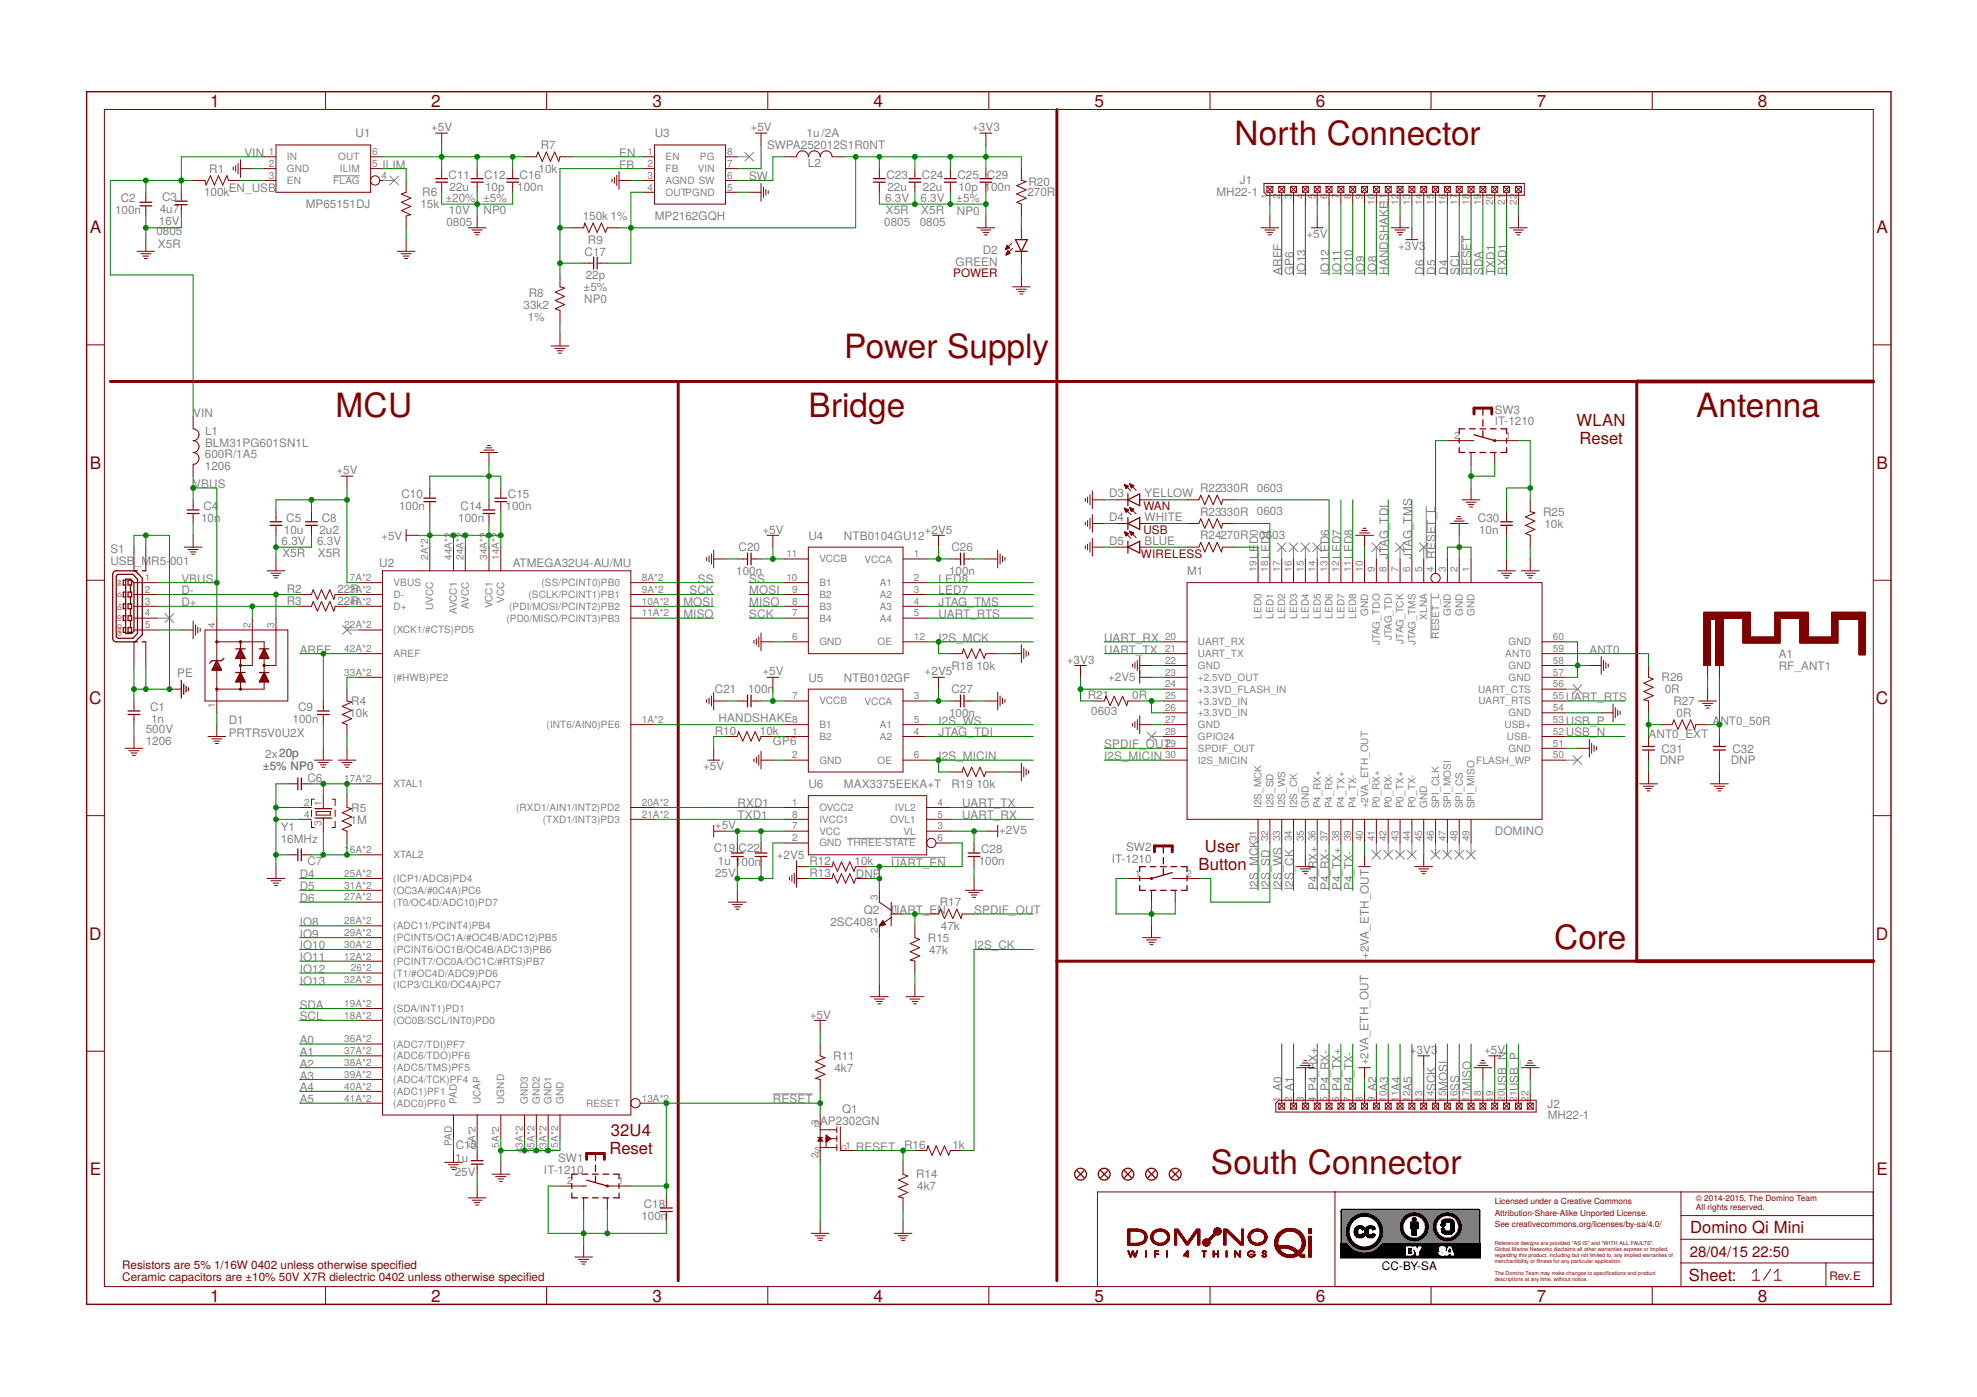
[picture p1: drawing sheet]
<svg xmlns="http://www.w3.org/2000/svg" width="297mm" height="210mm" viewBox="0 0 297 210" stroke-linecap="round" stroke-linejoin="round" font-family="sans-serif">
<defs><g id="words">
<g font-size="5" fill="#800000">
<text x="185.5" y="21.8">North Connector</text>
<text x="126.8" y="53.8">Power Supply</text>
<text x="50.4" y="62.7">MCU</text>
<text x="121.5" y="62.7">Bridge</text>
<text x="254.8" y="62.7">Antenna</text>
<text x="233.5" y="142.7">Core</text>
<text x="181.9" y="176.4">South Connector</text>
</g>
<g font-size="2.6" fill="#800000">
<text x="31.6" y="16">1</text>
<text x="64.8" y="16">2</text>
<text x="98" y="16">3</text>
<text x="131.2" y="16">4</text>
<text x="164.5" y="16">5</text>
<text x="197.7" y="16">6</text>
<text x="230.9" y="16">7</text>
<text x="264.1" y="16">8</text>
<text x="13.5" y="35">A</text>
<text x="281.9" y="35">A</text>
<text x="13.5" y="70.4">B</text>
<text x="281.9" y="70.4">B</text>
<text x="13.4" y="105.8">C</text>
<text x="281.9" y="105.8">C</text>
<text x="13.4" y="141.2">D</text>
<text x="281.9" y="141.2">D</text>
<text x="13.5" y="176.5">E</text>
<text x="281.9" y="176.5">E</text>
<text x="31.6" y="195.6">1</text>
<text x="64.8" y="195.6">2</text>
<text x="98" y="195.6">3</text>
<text x="131.2" y="195.6">4</text>
<text x="164.5" y="195.6">5</text>
<text x="197.7" y="195.6">6</text>
<text x="230.9" y="195.6">7</text>
<text x="264.1" y="195.6">8</text>
</g>
<g font-size="2.5" fill="#800000">
<text x="236.9" y="64">WLAN</text>
<text x="237.3" y="66.7">Reset</text>
<text x="180.1" y="130.7">Button</text>
<text x="181" y="128">User</text>
<text x="91.6" y="173.3">Reset</text>
<text x="91.8" y="170.7">32U4</text>
<text x="253.9" y="185.3">Domino Qi Mini</text>
<text x="253.7" y="192.5">Sheet:</text>
</g>
<g font-size="2.2" fill="#800000">
<text x="253.9" y="188.9">28/04/15</text>
<text x="263.3" y="188.9">22:50</text>
</g>
<g font-size="1.8" fill="#808080">
<text x="36.7" y="23.6">VIN</text>
<text x="53.4" y="20.6">U1</text>
<text x="64.8" y="19.7">+5V</text>
<text x="81.2" y="22.4">R7</text>
<text x="93" y="23.6">EN</text>
<text x="98.4" y="20.6">U3</text>
<text x="112.8" y="19.7">+5V</text>
<text x="115.2" y="22.4">SWPA252012S1R0NT</text>
<text x="121.2" y="20.6">1u/2A</text>
<text x="146.1" y="19.7">+3V3</text>
<text x="30.7" y="29.5">100k</text>
<text x="31.4" y="25.9">R1</text>
<text x="34.4" y="28.9">EN_USB</text>
<text x="57.5" y="25.3">ILIM</text>
<text x="63.4" y="29.5">R6</text>
<text x="67.4" y="26.9">C11</text>
<text x="67.6" y="28.6">22u</text>
<text x="72.7" y="26.9">C12</text>
<text x="72.9" y="28.6">10p</text>
<text x="77.7" y="28.6">100n</text>
<text x="78.1" y="26.9">C16</text>
<text x="80.9" y="25.9">10k</text>
<text x="93" y="25.3">FB</text>
<text x="112.6" y="27.1">SW</text>
<text x="121.4" y="25.1">L2</text>
<text x="133.2" y="26.9">C23</text>
<text x="133.3" y="28.6">22u</text>
<text x="138.5" y="26.9">C24</text>
<text x="138.7" y="28.6">22u</text>
<text x="143.8" y="26.9">C25 C29</text>
<text x="144" y="28.6">10p 100n</text>
<text x="154.4" y="29.5">270R</text>
<text x="154.5" y="27.9">R20</text>
<text x="182.8" y="29.5">MH22-1</text>
<text x="186.3" y="27.6">J1</text>
<text x="17.3" y="32.2">100n</text>
<text x="18.1" y="30.4">C2</text>
<text x="23.5" y="35.4">0805</text>
<text x="23.9" y="33.8">16V</text>
<text x="24" y="32">4u7</text>
<text x="24.4" y="30.2">C3</text>
<text x="45.9" y="31.3">MP65151DJ</text>
<text x="63.2" y="31.3">15k</text>
<text x="66.9" y="30.4">±20% ±5%</text>
<text x="67.1" y="33.9">0805</text>
<text x="67.5" y="32.2">10V</text>
<text x="72.6" y="32.2">NP0</text>
<text x="87.6" y="33.1">150k 1%</text>
<text x="98.4" y="33.1">MP2162GQH</text>
<text x="132.8" y="33.9">0805</text>
<text x="133" y="30.4">6.3V</text>
<text x="133.1" y="32.2">X5R</text>
<text x="138.2" y="33.9">0805</text>
<text x="138.3" y="30.4">6.3V</text>
<text x="138.4" y="32.2">X5R</text>
<text x="143.7" y="30.4">±5%</text>
<text x="143.8" y="32.3">NP0</text>
<text x="196.3" y="35.7">+5V</text>
<text x="23.7" y="37.3">X5R</text>
<text x="87.8" y="38.4">C17</text>
<text x="88" y="42">22p</text>
<text x="88.3" y="36.6">R9</text>
<text x="143.6" y="39.9">GREEN</text>
<text x="147.7" y="38.1">D2</text>
<text x="192.6" y="41.3" transform="rotate(-90 192.6 41.3)">AREF</text>
<text x="194.3" y="41.3" transform="rotate(-90 194.3 41.3)">GP6</text>
<text x="196.1" y="41.3" transform="rotate(-90 196.1 41.3)">IO13</text>
<text x="199.7" y="41.3" transform="rotate(-90 199.7 41.3)">IO12</text>
<text x="201.5" y="41.3" transform="rotate(-90 201.5 41.3)">IO11</text>
<text x="203.2" y="41.3" transform="rotate(-90 203.2 41.3)">IO10</text>
<text x="205" y="41.3" transform="rotate(-90 205 41.3)">IO9</text>
<text x="206.8" y="41.3" transform="rotate(-90 206.8 41.3)">IO8</text>
<text x="208.6" y="41.3" transform="rotate(-90 208.6 41.3)">HANDSHAKE</text>
<text x="210.1" y="37.5">+3V3</text>
<text x="213.9" y="41.3" transform="rotate(-90 213.9 41.3)">D6</text>
<text x="215.7" y="41.3" transform="rotate(-90 215.7 41.3)">D5</text>
<text x="217.5" y="41.3" transform="rotate(-90 217.5 41.3)">D4</text>
<text x="219.2" y="41.3" transform="rotate(-90 219.2 41.3)">SCL</text>
<text x="221" y="41.3" transform="rotate(-90 221 41.3)">RESET</text>
<text x="222.8" y="41.3" transform="rotate(-90 222.8 41.3)">SDA</text>
<text x="224.6" y="41.3" transform="rotate(-90 224.6 41.3)">TXD1</text>
<text x="226.3" y="41.3" transform="rotate(-90 226.3 41.3)">RXD1</text>
<text x="78.7" y="46.4">33k2</text>
<text x="79.4" y="44.6">R8</text>
<text x="87.7" y="43.7">±5%</text>
<text x="87.8" y="45.5">NP0</text>
<text x="79.3" y="48.2">1%</text>
<text x="29" y="62.7">VIN</text>
<text x="30.8" y="65.3">L1</text>
<text x="224.6" y="63.9">IT-1210</text>
<text x="224.6" y="62.1">SW3</text>
<text x="30.8" y="70.7">1206</text>
<text x="30.8" y="68.9">600R/1A5</text>
<text x="30.8" y="67.1">BLM31PG601SN1L</text>
<text x="50.5" y="71.3">+5V</text>
<text x="29" y="73.3">VBU</text>
<text x="30.6" y="76.6">C4</text>
<text x="32.7" y="73.3">S</text>
<text x="60" y="76.6">100n</text>
<text x="60.3" y="74.8">C10</text>
<text x="69.2" y="76.6">C14</text>
<text x="76" y="76.6">100n</text>
<text x="76.3" y="74.8">C15</text>
<text x="166.6" y="74.7">D3</text>
<text x="172" y="74.7">YELLOW</text>
<text x="180.3" y="77.5">R23330R</text>
<text x="180.3" y="73.9">R22330R</text>
<text x="188.8" y="77.4">0603</text>
<text x="188.8" y="73.9">0603</text>
<text x="231.8" y="77.5">R25</text>
<text x="16.6" y="83.1">S1</text>
<text x="30.2" y="78.4">10n</text>
<text x="42.3" y="81.9">6.3V</text>
<text x="42.4" y="83.7">X5R</text>
<text x="42.7" y="80.2">10u</text>
<text x="43" y="78.4">C5</text>
<text x="47.6" y="81.9">6.3V</text>
<text x="47.8" y="83.7">X5R</text>
<text x="48" y="80.2">2u2</text>
<text x="48.3" y="78.4">C8</text>
<text x="57.3" y="81.1">+5V</text>
<text x="68.8" y="78.4">100n</text>
<text x="111" y="82.8">C20</text>
<text x="114.5" y="80.2">+5V</text>
<text x="121.5" y="81.1">U4</text>
<text x="126.8" y="81.1">NTB0104GU12</text>
<text x="138.9" y="80.2">+2V5</text>
<text x="143" y="82.8">C26</text>
<text x="166.6" y="81.9">D5</text>
<text x="166.6" y="78.3">D4</text>
<text x="172" y="81.9">BLUE</text>
<text x="172" y="78.3">WHITE</text>
<text x="180.3" y="81">R24270R</text>
<text x="189" y="84" transform="rotate(-90 189 84)">LE</text>
<text x="189" y="81.8" transform="rotate(-90 189 81.8)">D0</text>
<text x="189.2" y="81">06</text>
<text x="190.8" y="84" transform="rotate(-90 190.8 84)">LED1</text>
<text x="191.1" y="81">03</text>
<text x="199.7" y="84" transform="rotate(-90 199.7 84)">LED6</text>
<text x="201.5" y="84" transform="rotate(-90 201.5 84)">LED7</text>
<text x="203.2" y="84" transform="rotate(-90 203.2 84)">LED8</text>
<text x="208.6" y="84" transform="rotate(-90 208.6 84)">JTAG_TDI</text>
<text x="212.1" y="84" transform="rotate(-90 212.1 84)">JTAG_TMS</text>
<text x="215.7" y="84" transform="rotate(-90 215.7 84)">RESET_L</text>
<text x="222.1" y="78.4">C30</text>
<text x="222.2" y="80.2">10n</text>
<text x="232" y="79.3">10k</text>
<text x="16.6" y="84.9">USB</text>
<text x="20.2" y="84.9">_MR5-</text>
<text x="25.6" y="84.9">001</text>
<text x="27.3" y="89.3">D-</text>
<text x="27.3" y="87.5">VBUS</text>
<text x="43.1" y="89.2">R2</text>
<text x="50.7" y="89.1">22R</text>
<text x="57" y="85.2">U2</text>
<text x="77" y="85.2">ATMEGA32U4-AU/MU</text>
<text x="103.6" y="89.3">SCK</text>
<text x="104.9" y="87.5">SS</text>
<text x="110.6" y="86.4">100n</text>
<text x="112.6" y="87.5">SS</text>
<text x="112.6" y="89.3">MOSI</text>
<text x="141" y="89.3">LED7</text>
<text x="141" y="87.5">LED8</text>
<text x="142.6" y="86.4">100n</text>
<text x="178.4" y="86.4">M1</text>
<text x="27.3" y="91.1">D+</text>
<text x="43.1" y="90.9">R3</text>
<text x="50.7" y="90.9">22R</text>
<text x="102.7" y="91.1">MOSI</text>
<text x="102.7" y="92.9">MISO</text>
<text x="112.6" y="92.9">SCK</text>
<text x="112.6" y="91.1">MISO</text>
<text x="141" y="91.1">JTAG_TMS</text>
<text x="141" y="92.9">UART_RTS</text>
<text x="26.6" y="101.8">PE</text>
<text x="45" y="98.2">AREF</text>
<text x="114.5" y="101.5">+5V</text>
<text x="138.9" y="101.5">+2V5</text>
<text x="141" y="96.4">I2S_MCK</text>
<text x="143" y="100.6">R18</text>
<text x="146.7" y="100.6">10k</text>
<text x="160.3" y="99.7">+3V3</text>
<text x="165.9" y="96.4">UART_RX</text>
<text x="165.9" y="98.2">UART_TX</text>
<text x="238.8" y="98.2">ANT0</text>
<text x="267.2" y="100.6">RF_ANT1</text>
<text x="267.2" y="98.8">A1</text>
<text x="22.6" y="106.8">C1</text>
<text x="44.8" y="106.8">C9</text>
<text x="52.5" y="107.7">10k</text>
<text x="52.8" y="106">R4</text>
<text x="107.4" y="104.2">C21</text>
<text x="112.4" y="104.2">100n</text>
<text x="121.5" y="102.4">U5</text>
<text x="126.8" y="102.4">NTB0102GF</text>
<text x="142.6" y="107.7">100n</text>
<text x="143" y="104.2">C27</text>
<text x="163.4" y="105">R21</text>
<text x="163.9" y="107.5">0603</text>
<text x="166.5" y="102.4">+2V5</text>
<text x="170.1" y="105">0R</text>
<text x="235.2" y="105.3">UART_RTS</text>
<text x="249.6" y="102.4">R26</text>
<text x="250.1" y="104.2">0R</text>
<text x="251.4" y="105.9">R27</text>
<text x="251.9" y="107.7">0R</text>
<text x="21.9" y="111.9">1206</text>
<text x="21.9" y="110.1">500V</text>
<text x="22.7" y="108.6">1n</text>
<text x="34.4" y="110.8">PRTR5V0U2X</text>
<text x="34.4" y="108.8">D1</text>
<text x="39.9" y="113.9">2x20p</text>
<text x="42" y="113.8">20p</text>
<text x="44" y="108.6">100n</text>
<text x="107.4" y="110.4">R10</text>
<text x="108" y="108.5">HANDSHAKE</text>
<text x="114.2" y="110.4">10k</text>
<text x="116.1" y="111.9">GP6</text>
<text x="141" y="110.7">JTAG_TDI</text>
<text x="141" y="108.9">I2S_WS</text>
<text x="165.9" y="112.4">SPDIF_OUT</text>
<text x="235.2" y="108.9">USB_P</text>
<text x="235.2" y="110.7">USB_N</text>
<text x="247.7" y="110.8">ANT0_EXT</text>
<text x="249.6" y="113.1">C31</text>
<text x="257.3" y="108.9">A</text>
<text x="258.5" y="108.9">NT0_50R</text>
<text x="260.3" y="113.1">C32</text>
<text x="39.5" y="115.7">±5% NP0</text>
<text x="46.2" y="117.5">C6</text>
<text x="105.6" y="115.7">+5V</text>
<text x="121.5" y="118.4">U6</text>
<text x="126.8" y="118.4">MAX3375EEKA+T</text>
<text x="141" y="114.2">I2S_MICIN</text>
<text x="143" y="118.4">R19</text>
<text x="146.7" y="118.4">10k</text>
<text x="165.9" y="114.2">I2S_MICIN</text>
<text x="249.4" y="114.8">DNP</text>
<text x="260" y="114.8">DNP</text>
<text x="42.2" y="124.9">Y1</text>
<text x="52.7" y="123.7">1M</text>
<text x="52.8" y="122">R5</text>
<text x="107.4" y="124.6">+5V</text>
<text x="110.8" y="121.3">RXD1</text>
<text x="110.8" y="123.1">TXD1</text>
<text x="144.6" y="123.1">UART_RX</text>
<text x="144.6" y="121.3">UART_TX</text>
<text x="150.1" y="125.3">+2V5</text>
<text x="224.6" y="125.5">DOMINO</text>
<text x="42.2" y="126.7">16MHz</text>
<text x="45" y="132">D4</text>
<text x="46.2" y="130">C7</text>
<text x="107.2" y="128">C19 C22</text>
<text x="107.5" y="131.7">25V</text>
<text x="107.9" y="129.9">1u 100n</text>
<text x="116.7" y="129">+2V5</text>
<text x="121.6" y="130">R12</text>
<text x="121.6" y="131.7">R13</text>
<text x="128.4" y="130">10k</text>
<text x="128.6" y="132">DNP</text>
<text x="133.9" y="130.2">UART_EN</text>
<text x="147" y="130">100n</text>
<text x="147.4" y="128.2">C28</text>
<text x="167.1" y="129.7">IT-1210</text>
<text x="169.2" y="127.9">SW2</text>
<text x="45" y="133.8">D5</text>
<text x="45" y="135.5">D6</text>
<text x="129.8" y="137.3">Q2</text>
<text x="133.9" y="137.3">UART_EN</text>
<text x="141.2" y="136.2">R17</text>
<text x="146.4" y="137.3">SPDIF_OUT</text>
<text x="189" y="133.8" transform="rotate(-90 189 133.8)">I2S_MCK</text>
<text x="190.8" y="133.8" transform="rotate(-90 190.8 133.8)">I2S_SD</text>
<text x="192.6" y="133.8" transform="rotate(-90 192.6 133.8)">I2S_WS</text>
<text x="194.3" y="133.8" transform="rotate(-90 194.3 133.8)">I2S_CK</text>
<text x="197.9" y="133.8" transform="rotate(-90 197.9 133.8)">P4_RX+</text>
<text x="199.7" y="133.8" transform="rotate(-90 199.7 133.8)">P4_RX-</text>
<text x="201.5" y="133.8" transform="rotate(-90 201.5 133.8)">P4_TX+</text>
<text x="203.2" y="133.8" transform="rotate(-90 203.2 133.8)">P4_TX-</text>
<text x="45" y="139.1">IO8</text>
<text x="45" y="140.9">IO9</text>
<text x="45" y="142.7">IO10</text>
<text x="124.8" y="139.1">2SC4081</text>
<text x="139.4" y="141.5">R15</text>
<text x="139.6" y="143.3">47k</text>
<text x="141.4" y="139.7">47k</text>
<text x="146.4" y="142.7">I2S_CK</text>
<text x="45" y="144.4">IO11</text>
<text x="45" y="146.2">IO12</text>
<text x="45" y="148">IO13</text>
<text x="205.7" y="144.1" transform="rotate(-90 205.7 144.1)">+2VA_ETH_OUT</text>
<text x="45" y="151.5">SDA</text>
<text x="45" y="153.3">SCL</text>
<text x="121.7" y="153">+5V</text>
<text x="45" y="156.9">A0</text>
<text x="45" y="158.7">A1</text>
<text x="45" y="160.4">A2</text>
<text x="125.2" y="159.3">R11</text>
<text x="125.4" y="161">4k7</text>
<text x="205.6" y="160.1" transform="rotate(-90 205.6 160.1)">+2VA_ETH_OUT</text>
<text x="211.8" y="158.4">+3V3</text>
<text x="223" y="158.4">+5V</text>
<text x="45" y="162.2">A3</text>
<text x="45" y="164">A4</text>
<text x="45" y="165.8">A5</text>
<text x="116.1" y="165.8">RESET</text>
<text x="126.5" y="167.3">Q1</text>
<text x="192.6" y="164" transform="rotate(-90 192.6 164)">A0</text>
<text x="194.3" y="164" transform="rotate(-90 194.3 164)">A1</text>
<text x="197.9" y="164" transform="rotate(-90 197.9 164)">P4_RX+</text>
<text x="199.7" y="164" transform="rotate(-90 199.7 164)">P4_RX-</text>
<text x="201.5" y="164" transform="rotate(-90 201.5 164)">P4_TX+</text>
<text x="203.2" y="164" transform="rotate(-90 203.2 164)">P4_TX-</text>
<text x="206.8" y="164" transform="rotate(-90 206.8 164)">A2</text>
<text x="208.6" y="164" transform="rotate(-90 208.6 164)">A3</text>
<text x="210.3" y="164" transform="rotate(-90 210.3 164)">A4</text>
<text x="212.1" y="164" transform="rotate(-90 212.1 164)">A5</text>
<text x="215.7" y="164" transform="rotate(-90 215.7 164)">SCK</text>
<text x="217.5" y="164" transform="rotate(-90 217.5 164)">MOSI</text>
<text x="219.2" y="164" transform="rotate(-90 219.2 164)">SS</text>
<text x="221" y="164" transform="rotate(-90 221 164)">MISO</text>
<text x="226.3" y="164" transform="rotate(-90 226.3 164)">USB_N</text>
<text x="228.1" y="164" transform="rotate(-90 228.1 164)">USB_P</text>
<text x="232.5" y="166.5">J2</text>
<text x="68.5" y="172.6">C13</text>
<text x="123.2" y="169">AP2302GN</text>
<text x="128.6" y="172.9">RESET</text>
<text x="135.8" y="172.6">R16</text>
<text x="143.1" y="172.6">1k</text>
<text x="232.5" y="168.2">MH22-1</text>
<text x="68.3" y="176.7">25V</text>
<text x="68.4" y="174.6">1u</text>
<text x="81.7" y="176.4">IT-1210</text>
<text x="83.9" y="174.7">SW1</text>
<text x="137.6" y="177">R14</text>
<text x="137.8" y="178.8">4k7</text>
<text x="96.4" y="183.3">100n</text>
<text x="96.7" y="181.5">C18</text>
</g>
<g font-size="1.8" fill="#800000">
<text x="143.2" y="41.7">POWER</text>
<text x="171.8" y="76.7">WAN</text>
<text x="171.4" y="83.8">WIRELESS</text>
<text x="171.8" y="80.3">USB</text>
<text x="18.4" y="190.6">Resistors are 5% 1/16W 0402 unless otherwise specifed</text>
<text x="59.8" y="190.6">i</text>
<text x="18.4" y="192.4">Ceramic capacitors are ±10% 50V X7R dielectric 0402 unless otherwise specifed</text>
<text x="79" y="192.4">i</text>
<text x="274.9" y="192.2">Rev.E</text>
</g>
<text font-size="1.8" x="207.6" y="190.8">CC-BY-SA</text>
<g font-size="1.5" fill="#808080">
<text x="40.4" y="23.3">1</text>
<text x="55.9" y="23.3">6</text>
<text x="97.3" y="23.3">1</text>
<text x="109.3" y="23.3">8</text>
<text x="40.4" y="26.9">3</text>
<text x="40.4" y="25.1">2</text>
<text x="43.1" y="27.6">EN</text>
<text x="43.1" y="25.9">GND</text>
<text x="43.1" y="24.1">IN</text>
<text x="50.1" y="27.6">FLAG</text>
<text x="50.8" y="24.1">OUT</text>
<text x="51.1" y="25.9">ILIM</text>
<text x="55.9" y="25.1">5</text>
<text x="57.3" y="26.9">4</text>
<text x="97.3" y="25.1">2</text>
<text x="97.3" y="26.9">3</text>
<text x="97.3" y="28.6">4</text>
<text x="100" y="24.1">EN</text>
<text x="100" y="25.9">FB</text>
<text x="100" y="27.6">AGND SW</text>
<text x="100" y="29.4">OUTPGND</text>
<text x="104.8" y="25.9">VIN</text>
<text x="105.2" y="24.1">PG</text>
<text x="109.3" y="28.6">5</text>
<text x="109.3" y="26.9">6</text>
<text x="109.3" y="25.1">7</text>
<text x="190.5" y="30" transform="rotate(-90 190.5 30)">1</text>
<text x="192.3" y="30" transform="rotate(-90 192.3 30)">2</text>
<text x="194.1" y="30" transform="rotate(-90 194.1 30)">3</text>
<text x="195.9" y="30" transform="rotate(-90 195.9 30)">4</text>
<text x="197.7" y="30" transform="rotate(-90 197.7 30)">5</text>
<text x="199.4" y="30" transform="rotate(-90 199.4 30)">6</text>
<text x="201.2" y="30" transform="rotate(-90 201.2 30)">7</text>
<text x="203" y="30" transform="rotate(-90 203 30)">8</text>
<text x="204.8" y="30" transform="rotate(-90 204.8 30)">9</text>
<text x="206.5" y="30.8" transform="rotate(-90 206.5 30.8)">10</text>
<text x="208.3" y="30.8" transform="rotate(-90 208.3 30.8)">11</text>
<text x="210.1" y="30.8" transform="rotate(-90 210.1 30.8)">12</text>
<text x="211.9" y="30.8" transform="rotate(-90 211.9 30.8)">13</text>
<text x="213.7" y="30.8" transform="rotate(-90 213.7 30.8)">14</text>
<text x="215.4" y="30.8" transform="rotate(-90 215.4 30.8)">15</text>
<text x="217.2" y="30.8" transform="rotate(-90 217.2 30.8)">16</text>
<text x="219" y="30.8" transform="rotate(-90 219 30.8)">17</text>
<text x="220.8" y="30.8" transform="rotate(-90 220.8 30.8)">18</text>
<text x="222.5" y="30.8" transform="rotate(-90 222.5 30.8)">19</text>
<text x="224.3" y="30.8" transform="rotate(-90 224.3 30.8)">20</text>
<text x="226.1" y="30.8" transform="rotate(-90 226.1 30.8)">21</text>
<text x="227.9" y="30.8" transform="rotate(-90 227.9 30.8)">22</text>
<text x="218.6" y="66">2</text>
<text x="226.2" y="66">1</text>
<text x="118.2" y="83.7">11</text>
<text x="137.3" y="83.7">1</text>
<text x="21.8" y="87.3">1</text>
<text x="21.8" y="89.1">2</text>
<text x="52.5" y="89.1">3A*2</text>
<text x="52.5" y="87.3">7A*2</text>
<text x="59.1" y="89.8">D-</text>
<text x="59.1" y="88.1">VBUS</text>
<text x="64.3" y="84.1" transform="rotate(-90 64.3 84.1)">2A*2</text>
<text x="67.9" y="84.1" transform="rotate(-90 67.9 84.1)">44A*2</text>
<text x="69.7" y="84.1" transform="rotate(-90 69.7 84.1)">24A*2</text>
<text x="73.2" y="84.1" transform="rotate(-90 73.2 84.1)">34A*2</text>
<text x="75" y="84.1" transform="rotate(-90 75 84.1)">14A*2</text>
<text x="79.4" y="89.9">(SCLK/PCINT1)PB1</text>
<text x="81.4" y="88.1">(SS/PCINT0)PB0</text>
<text x="96.4" y="89.1">9A*2</text>
<text x="96.4" y="87.3">8A*2</text>
<text x="118.2" y="87.3">10</text>
<text x="119" y="89.1">9</text>
<text x="123.1" y="89.8">B2</text>
<text x="123.1" y="88.1">B1</text>
<text x="123.1" y="84.5">VCCB</text>
<text x="129.9" y="84.5">VCCA</text>
<text x="132.2" y="88.1">A1</text>
<text x="132.2" y="89.9">A2</text>
<text x="137.3" y="87.3">2</text>
<text x="137.3" y="89.1">3</text>
<text x="188.8" y="85.9" transform="rotate(-90 188.8 85.9)">19</text>
<text x="190.5" y="85.9" transform="rotate(-90 190.5 85.9)">18</text>
<text x="192.3" y="85.9" transform="rotate(-90 192.3 85.9)">17</text>
<text x="194.1" y="85.9" transform="rotate(-90 194.1 85.9)">16</text>
<text x="195.9" y="85.9" transform="rotate(-90 195.9 85.9)">15</text>
<text x="197.7" y="85.9" transform="rotate(-90 197.7 85.9)">14</text>
<text x="199.4" y="85.9" transform="rotate(-90 199.4 85.9)">13</text>
<text x="201.2" y="85.9" transform="rotate(-90 201.2 85.9)">12</text>
<text x="203" y="85.9" transform="rotate(-90 203 85.9)">11</text>
<text x="204.8" y="85.9" transform="rotate(-90 204.8 85.9)">10</text>
<text x="206.5" y="85.9" transform="rotate(-90 206.5 85.9)">9</text>
<text x="208.3" y="85.9" transform="rotate(-90 208.3 85.9)">8</text>
<text x="210.1" y="85.9" transform="rotate(-90 210.1 85.9)">7</text>
<text x="211.9" y="85.9" transform="rotate(-90 211.9 85.9)">6</text>
<text x="213.7" y="85.9" transform="rotate(-90 213.7 85.9)">5</text>
<text x="215.4" y="85.9" transform="rotate(-90 215.4 85.9)">4</text>
<text x="217.2" y="85.9" transform="rotate(-90 217.2 85.9)">3</text>
<text x="219" y="85.9" transform="rotate(-90 219 85.9)">2</text>
<text x="220.8" y="85.9" transform="rotate(-90 220.8 85.9)">1</text>
<text x="21.8" y="90.9">3</text>
<text x="21.8" y="92.6">4</text>
<text x="21.8" y="94.4">5</text>
<text x="32.3" y="94.4" transform="rotate(-90 32.3 94.4)">4</text>
<text x="37.7" y="94.4" transform="rotate(-90 37.7 94.4)">2</text>
<text x="41.2" y="94.4" transform="rotate(-90 41.2 94.4)">3</text>
<text x="51.7" y="94.4">22A*2</text>
<text x="52.5" y="90.9">4A*2</text>
<text x="59.1" y="95.2">(XCK1/#CTS)PD5</text>
<text x="59.1" y="91.6">D+</text>
<text x="65.1" y="91.7" transform="rotate(-90 65.1 91.7)">UVCC</text>
<text x="68.7" y="92.3" transform="rotate(-90 68.7 92.3)">AVCC1</text>
<text x="70.4" y="91.5" transform="rotate(-90 70.4 91.5)">AVCC</text>
<text x="74" y="91.4" transform="rotate(-90 74 91.4)">VCC1</text>
<text x="75.8" y="90.6" transform="rotate(-90 75.8 90.6)">VCC</text>
<text x="76.1" y="93.4">(PD0/MISO/PCINT3)PB3</text>
<text x="76.5" y="91.6">(PDI/MOSI/PCINT2)PB2</text>
<text x="96.4" y="92.6">11A*2</text>
<text x="96.4" y="90.9">10A*2</text>
<text x="119" y="92.6">7</text>
<text x="119" y="90.9">8</text>
<text x="123.1" y="93.4">B4</text>
<text x="123.1" y="91.6">B3</text>
<text x="132.2" y="91.6">A3</text>
<text x="132.2" y="93.4">A4</text>
<text x="137.3" y="90.9">4</text>
<text x="137.3" y="92.6">5</text>
<text x="189.5" y="93" transform="rotate(-90 189.5 93)">LED0</text>
<text x="191.3" y="93" transform="rotate(-90 191.3 93)">LED1</text>
<text x="193.1" y="93" transform="rotate(-90 193.1 93)">LED2</text>
<text x="194.9" y="93" transform="rotate(-90 194.9 93)">LED3</text>
<text x="196.7" y="93" transform="rotate(-90 196.7 93)">LED4</text>
<text x="198.4" y="93" transform="rotate(-90 198.4 93)">LED5</text>
<text x="200.2" y="93" transform="rotate(-90 200.2 93)">LED6</text>
<text x="202" y="93" transform="rotate(-90 202 93)">LED7</text>
<text x="203.8" y="93" transform="rotate(-90 203.8 93)">LED8</text>
<text x="205.5" y="92.6" transform="rotate(-90 205.5 92.6)">GND</text>
<text x="214.4" y="93.2" transform="rotate(-90 214.4 93.2)">XLNA</text>
<text x="216.2" y="96" transform="rotate(-90 216.2 96)">RESET_L</text>
<text x="218" y="92.6" transform="rotate(-90 218 92.6)">GND</text>
<text x="219.8" y="92.6" transform="rotate(-90 219.8 92.6)">GND</text>
<text x="221.5" y="92.6" transform="rotate(-90 221.5 92.6)">GND</text>
<text x="51.7" y="101.5">33A*2</text>
<text x="51.7" y="98">42A*2</text>
<text x="59.1" y="98.7">AREF</text>
<text x="119" y="96.2">6</text>
<text x="123.1" y="97">GND</text>
<text x="131.8" y="97">OE</text>
<text x="137.3" y="96.2">12</text>
<text x="175" y="96.2">20</text>
<text x="175" y="98">21</text>
<text x="175" y="99.7">22</text>
<text x="175" y="101.5">23</text>
<text x="180" y="97">UART_RX</text>
<text x="180" y="98.7">UART_TX</text>
<text x="180" y="100.5">GND</text>
<text x="207.3" y="97" transform="rotate(-90 207.3 97)">JTAG_TDO</text>
<text x="209.1" y="96.2" transform="rotate(-90 209.1 96.2)">JTAG_TDI</text>
<text x="210.9" y="96.7" transform="rotate(-90 210.9 96.7)">JTAG_TCK</text>
<text x="212.7" y="97" transform="rotate(-90 212.7 97)">JTAG_TMS</text>
<text x="226.2" y="98.7">ANT0</text>
<text x="226.6" y="100.5">GND</text>
<text x="226.6" y="97">GND</text>
<text x="233.3" y="101.5">57</text>
<text x="233.3" y="99.7">58</text>
<text x="233.3" y="96.2">60</text>
<text x="233.3" y="98">59</text>
<text x="32.3" y="106.4" transform="rotate(-90 32.3 106.4)">1</text>
<text x="59.1" y="102.3">(#HWB)PE2</text>
<text x="119" y="105.1">7</text>
<text x="123.1" y="105.8">VCCB</text>
<text x="129.9" y="105.9">VCCA</text>
<text x="137.3" y="105.1">3</text>
<text x="175" y="105.1">25</text>
<text x="175" y="103.3">24</text>
<text x="175" y="106.9">26</text>
<text x="180" y="105.9">+3.3VD_IN</text>
<text x="180" y="104.1">+3.3VD_FLASH_IN</text>
<text x="180" y="107.6">+3.3VD_IN</text>
<text x="180" y="102.3">+2.5VD_OUT</text>
<text x="222.1" y="104.1">UART_CTS</text>
<text x="222.1" y="105.8">UART_RTS</text>
<text x="226.6" y="107.6">GND</text>
<text x="226.6" y="102.3">GND</text>
<text x="233.3" y="106.9">54</text>
<text x="233.3" y="105.1">55</text>
<text x="233.3" y="103.3">56</text>
<text x="82.1" y="109.4">(INT6/AIN0)PE6</text>
<text x="96.4" y="108.6">1A*2</text>
<text x="119" y="114">2</text>
<text x="119" y="110.4">1</text>
<text x="119" y="108.6">8</text>
<text x="123.1" y="111.2">B2</text>
<text x="123.1" y="109.4">B1</text>
<text x="132.2" y="109.4">A1</text>
<text x="132.2" y="111.2">A2</text>
<text x="137.3" y="108.6">5</text>
<text x="137.3" y="110.4">4</text>
<text x="137.3" y="114">6</text>
<text x="175" y="108.6">27</text>
<text x="175" y="110.4">28</text>
<text x="175" y="112.2">29</text>
<text x="175" y="114">30</text>
<text x="180" y="109.4">GND</text>
<text x="180" y="111.2">GPIO24</text>
<text x="180" y="113">SPDIF_OUT</text>
<text x="226" y="109.4">USB+</text>
<text x="226.4" y="111.2">USB-</text>
<text x="226.6" y="113">GND</text>
<text x="233.3" y="114">50</text>
<text x="233.3" y="112.2">51</text>
<text x="233.3" y="110.4">52</text>
<text x="233.3" y="108.6">53</text>
<text x="51.7" y="117.5">17A*2</text>
<text x="59.1" y="118.3">XTAL1</text>
<text x="123.1" y="114.7">GND</text>
<text x="131.8" y="114.7">OE</text>
<text x="180" y="114.7">I2S_MICIN</text>
<text x="221.8" y="114.7">FLASH_WP</text>
<text x="45.7" y="122.8">4</text>
<text x="45.7" y="121.1">2</text>
<text x="48.3" y="124.2" transform="rotate(-90 48.3 124.2)">3</text>
<text x="48.3" y="121.1" transform="rotate(-90 48.3 121.1)">1</text>
<text x="77.6" y="121.9">(RXD1/AIN1/INT2)PD2</text>
<text x="81.6" y="123.6">(TXD1/INT3)PD3</text>
<text x="96.4" y="121.1">20A*2</text>
<text x="96.4" y="122.8">21A*2</text>
<text x="119" y="121.1">1</text>
<text x="119" y="124.6">7</text>
<text x="119" y="122.8">8</text>
<text x="123.1" y="121.9">OVCC2</text>
<text x="123.1" y="125.4">VCC</text>
<text x="123.1" y="123.6">IVCC1</text>
<text x="133.8" y="123.6">OVL1</text>
<text x="134.5" y="121.8">IVL2</text>
<text x="135.7" y="125.4">VL</text>
<text x="140.9" y="124.6">3</text>
<text x="140.9" y="121.1">4</text>
<text x="140.9" y="122.8">5</text>
<text x="189.5" y="121.5" transform="rotate(-90 189.5 121.5)">I2S_MCK</text>
<text x="191.3" y="121.5" transform="rotate(-90 191.3 121.5)">I2S_SD</text>
<text x="193.1" y="121.5" transform="rotate(-90 193.1 121.5)">I2S_WS</text>
<text x="194.9" y="121.5" transform="rotate(-90 194.9 121.5)">I2S_CK</text>
<text x="196.7" y="121.5" transform="rotate(-90 196.7 121.5)">GND</text>
<text x="198.4" y="121.5" transform="rotate(-90 198.4 121.5)">P4_RX+</text>
<text x="200.2" y="121.5" transform="rotate(-90 200.2 121.5)">P4_RX-</text>
<text x="202" y="121.5" transform="rotate(-90 202 121.5)">P4_TX+</text>
<text x="203.8" y="121.5" transform="rotate(-90 203.8 121.5)">P4_TX-</text>
<text x="205.5" y="121.5" transform="rotate(-90 205.5 121.5)">+2VA_ETH_OUT</text>
<text x="207.3" y="121.5" transform="rotate(-90 207.3 121.5)">P0_RX+</text>
<text x="209.1" y="121.5" transform="rotate(-90 209.1 121.5)">P0_RX-</text>
<text x="210.9" y="121.5" transform="rotate(-90 210.9 121.5)">P0_TX+</text>
<text x="212.7" y="121.5" transform="rotate(-90 212.7 121.5)">P0_TX-</text>
<text x="214.4" y="121.5" transform="rotate(-90 214.4 121.5)">GND</text>
<text x="216.2" y="121.5" transform="rotate(-90 216.2 121.5)">SPI_CLK</text>
<text x="218" y="121.5" transform="rotate(-90 218 121.5)">SPI_MOSI</text>
<text x="219.8" y="121.5" transform="rotate(-90 219.8 121.5)">SPI_CS</text>
<text x="221.5" y="121.5" transform="rotate(-90 221.5 121.5)">SPI_MISO</text>
<text x="51.7" y="131.7">25A*2</text>
<text x="51.7" y="128.2">16A*2</text>
<text x="59.1" y="129">XTAL2</text>
<text x="119" y="126.4">2</text>
<text x="123.1" y="127.2">GND THREE-STATE</text>
<text x="140.9" y="126.4">6</text>
<text x="170.6" y="131.7">1</text>
<text x="178.2" y="131.7">2</text>
<text x="188.8" y="126.4" transform="rotate(-90 188.8 126.4)">31</text>
<text x="190.5" y="126.4" transform="rotate(-90 190.5 126.4)">32</text>
<text x="192.3" y="126.4" transform="rotate(-90 192.3 126.4)">33</text>
<text x="194.1" y="126.4" transform="rotate(-90 194.1 126.4)">34</text>
<text x="195.9" y="126.4" transform="rotate(-90 195.9 126.4)">35</text>
<text x="197.7" y="126.4" transform="rotate(-90 197.7 126.4)">36</text>
<text x="199.4" y="126.4" transform="rotate(-90 199.4 126.4)">37</text>
<text x="201.2" y="126.4" transform="rotate(-90 201.2 126.4)">38</text>
<text x="203" y="126.4" transform="rotate(-90 203 126.4)">39</text>
<text x="204.8" y="126.4" transform="rotate(-90 204.8 126.4)">40</text>
<text x="206.5" y="126.4" transform="rotate(-90 206.5 126.4)">41</text>
<text x="208.3" y="126.4" transform="rotate(-90 208.3 126.4)">42</text>
<text x="210.1" y="126.4" transform="rotate(-90 210.1 126.4)">43</text>
<text x="211.9" y="126.4" transform="rotate(-90 211.9 126.4)">44</text>
<text x="213.7" y="126.4" transform="rotate(-90 213.7 126.4)">45</text>
<text x="215.4" y="126.4" transform="rotate(-90 215.4 126.4)">46</text>
<text x="217.2" y="126.4" transform="rotate(-90 217.2 126.4)">47</text>
<text x="219" y="126.4" transform="rotate(-90 219 126.4)">48</text>
<text x="220.8" y="126.4" transform="rotate(-90 220.8 126.4)">49</text>
<text x="51.7" y="133.5">31A*2</text>
<text x="51.7" y="135.3">27A*2</text>
<text x="59.1" y="132.5">(ICP1/ADC8)PD4</text>
<text x="59.1" y="134.3">(OC3A/#0C4A)PC6</text>
<text x="59.1" y="136.1">(T0/OC4D/ADC10)PD7</text>
<text x="131.9" y="135.3" transform="rotate(-90 131.9 135.3)">3</text>
<text x="134.2" y="137.1">1</text>
<text x="51.7" y="138.8">28A*2</text>
<text x="51.7" y="140.6">29A*2</text>
<text x="51.7" y="142.4">30A*2</text>
<text x="59.1" y="139.6">(ADC11/PCINT4)PB4</text>
<text x="59.1" y="141.4">(PCINT5/OC1A/#OC4B/ADC12)PB5</text>
<text x="59.1" y="143.2">(PCINT6/OC1B/OC4B/ADC13)PB6</text>
<text x="131.9" y="140.2" transform="rotate(-90 131.9 140.2)">2</text>
<text x="51.7" y="147.7">32A*2</text>
<text x="51.7" y="144.2">12A*2</text>
<text x="52.7" y="146">26*2</text>
<text x="59.1" y="148.5">(ICP3/CLK0/OC4A)PC7</text>
<text x="59.1" y="145">(PCINT7/OC0A/OC1C/#RTS)PB7</text>
<text x="59.1" y="146.7">(T1/#OC4D/ADC9)PD6</text>
<text x="51.7" y="153.1">18A*2</text>
<text x="51.7" y="151.3">19A*2</text>
<text x="59.1" y="153.8">(OC0B/SCL/INT0)PD0</text>
<text x="59.1" y="152.1">(SDA/INT1)PD1</text>
<text x="51.7" y="162">39A*2</text>
<text x="51.7" y="160.2">38A*2</text>
<text x="51.7" y="158.4">37A*2</text>
<text x="51.7" y="156.6">36A*2</text>
<text x="59.1" y="161">(ADC5/TMS)PF5</text>
<text x="59.1" y="159.2">(ADC6/TDO)PF6</text>
<text x="59.1" y="157.4">(ADC7/TDI)PF7</text>
<text x="51.7" y="165.5">41A*2</text>
<text x="51.7" y="163.7">40A*2</text>
<text x="59.1" y="166.3">(ADC0)PF0</text>
<text x="59.1" y="164.5">(ADC1)PF1</text>
<text x="59.1" y="162.7">(ADC4/TCK)PF4</text>
<text x="68.7" y="165.9" transform="rotate(-90 68.7 165.9)">PAD</text>
<text x="72.2" y="165.9" transform="rotate(-90 72.2 165.9)">UCAP</text>
<text x="75.8" y="165.9" transform="rotate(-90 75.8 165.9)">UGND</text>
<text x="79.3" y="165.9" transform="rotate(-90 79.3 165.9)">GND3</text>
<text x="81.1" y="165.9" transform="rotate(-90 81.1 165.9)">GND2</text>
<text x="82.9" y="165.9" transform="rotate(-90 82.9 165.9)">GND1</text>
<text x="84.7" y="165.9" transform="rotate(-90 84.7 165.9)">GND</text>
<text x="88" y="166.3">RESET</text>
<text x="96.4" y="165.5">13A*2</text>
<text x="192.3" y="165.5" transform="rotate(-90 192.3 165.5)">1</text>
<text x="194.1" y="165.5" transform="rotate(-90 194.1 165.5)">2</text>
<text x="195.9" y="165.5" transform="rotate(-90 195.9 165.5)">3</text>
<text x="197.7" y="165.5" transform="rotate(-90 197.7 165.5)">4</text>
<text x="199.4" y="165.5" transform="rotate(-90 199.4 165.5)">5</text>
<text x="201.2" y="165.5" transform="rotate(-90 201.2 165.5)">6</text>
<text x="203" y="165.5" transform="rotate(-90 203 165.5)">7</text>
<text x="204.8" y="165.5" transform="rotate(-90 204.8 165.5)">8</text>
<text x="206.5" y="165.5" transform="rotate(-90 206.5 165.5)">9</text>
<text x="208.3" y="165.5" transform="rotate(-90 208.3 165.5)">10</text>
<text x="210.1" y="165.5" transform="rotate(-90 210.1 165.5)">11</text>
<text x="211.9" y="165.5" transform="rotate(-90 211.9 165.5)">12</text>
<text x="213.7" y="165.5" transform="rotate(-90 213.7 165.5)">13</text>
<text x="215.4" y="165.5" transform="rotate(-90 215.4 165.5)">14</text>
<text x="217.2" y="165.5" transform="rotate(-90 217.2 165.5)">15</text>
<text x="219" y="165.5" transform="rotate(-90 219 165.5)">16</text>
<text x="220.8" y="165.5" transform="rotate(-90 220.8 165.5)">17</text>
<text x="222.5" y="165.5" transform="rotate(-90 222.5 165.5)">18</text>
<text x="224.3" y="165.5" transform="rotate(-90 224.3 165.5)">19</text>
<text x="226.1" y="165.5" transform="rotate(-90 226.1 165.5)">20</text>
<text x="227.9" y="165.5" transform="rotate(-90 227.9 165.5)">21</text>
<text x="229.7" y="165.5" transform="rotate(-90 229.7 165.5)">22</text>
<text x="67.9" y="172.2" transform="rotate(-90 67.9 172.2)">PAD</text>
<text x="71.4" y="172.5" transform="rotate(-90 71.4 172.5)">6A*2</text>
<text x="75" y="172.5" transform="rotate(-90 75 172.5)">5A*2</text>
<text x="78.5" y="173.3" transform="rotate(-90 78.5 173.3)">4</text>
<text x="78.5" y="172.4" transform="rotate(-90 78.5 172.4)">3A*2</text>
<text x="80.3" y="173.3" transform="rotate(-90 80.3 173.3)">35A*2</text>
<text x="82.1" y="173.3" transform="rotate(-90 82.1 173.3)">23A*2</text>
<text x="83.9" y="173.3" transform="rotate(-90 83.9 173.3)">15A*2</text>
<text x="123" y="173.9" transform="rotate(-90 123 173.9)">2</text>
<text x="123" y="169.1" transform="rotate(-90 123 169.1)">3</text>
<text x="127" y="172.6">1</text>
<text x="85.2" y="178">2</text>
<text x="92.9" y="178">1</text>
</g>
<g font-size="1.2" fill="#808080">
<text x="122.3" y="169.3">D</text>
<text x="122.4" y="173.2">S</text>
<text x="126.3" y="172.9">G</text>
</g>
<g font-size="1.2" fill="#800000">
<text x="224.6" y="180.9">Licensed under a Creative Commons</text>
<text x="224.6" y="182.6">Attribution-Share-Alike Unported License.</text>
<text x="224.6" y="184.4">See creativecommons.org/licenses/by-sa/4.0/</text>
<text x="254.8" y="180.4">© 2014-2015, The Domino Team</text>
<text x="254.8" y="181.8">All rights reserved.</text>
</g>
<g font-size=".8" fill="#800000">
<text x="18.3" y="89.8" transform="rotate(-90 18.3 89.8)">D-</text>
<text x="18.3" y="88.1" transform="rotate(-90 18.3 88.1)">5V</text>
<text x="18.3" y="95.6" transform="rotate(-90 18.3 95.6)">GND ID</text>
<text x="18.3" y="91.6" transform="rotate(-90 18.3 91.6)">D+</text>
<text x="224.6" y="188.9">regarding this product, including but not limited to, any implied warranties of</text>
<text x="224.6" y="189.8">merchantibility or ftness for any particular application.</text>
<text x="224.6" y="187.1">Reference designs are provided &quot;AS IS&quot; and &quot;WITH ALL FAULTS&quot;.</text>
<text x="224.6" y="191.5">The Domino Team may make changes to specifcations and product</text>
<text x="224.6" y="188">Global Marine Networks disclaims all other warranties express or implied,</text>
<text x="230.9" y="189.8">i</text>
<text x="241.4" y="191.5">i</text>
<text x="224.6" y="192.4">descriptions at any time, without notice.</text>
</g>
</g></defs>
<g fill="none" stroke="#808080" stroke-width=".15">
<path d="M50.1 26.4h3.9M57.5 27.1h1.7M58.6 26.4l1.3 1.4M59.2 27.1l-.6 .7M59.9 26.4l-.7 .7M110.8 23.6h1.8M111.9 22.9l.7 .7M112.6 23.6l.6 .6M113.2 22.9l-1.3 1.3M219.6 35.3v6M214.3 76.1v7.9M23.7 92.9h1.8"/>
<path d="M24.8 92.2l1.3 1.3M25.5 92.9l-.7 .6M26.1 92.2l-.6 .7M51.5 94l1.3 1.3M52.1 94.7l-.6 .6M52.1 94.7h1.8M52.8 94l-.7 .7M191.9 81.6l.7 .6M192.6 82.2l.6 .7M192.6 82.2v1.8M193.2 81.6l-1.3 1.3M193.7 81.6l.7 .6"/>
<path d="M194.4 82.2l.6 .7M194.4 82.2v1.8M195 81.6l-1.3 1.3M195.5 81.6l.6 .6M196.1 82.2l.7 .7M196.1 82.2v1.8M196.8 81.6l-1.3 1.3M197.2 81.6l.7 .6M197.9 82.2l.7 .7M197.9 82.2v1.8M198.6 81.6l-1.4 1.3M206.1 81.6l.7 .6"/>
<path d="M206.8 82.2l.7 .7M206.8 82.2v1.8M207.5 81.6l-1.4 1.3M209.7 81.6l.7 .6M210.4 82.2l.6 .7M210.4 82.2v1.8M211 81.6l-1.3 1.3M213.2 81.6l.7 .6M213.9 82.2l.7 .7M213.9 82.2v1.8M214.6 81.6l-1.4 1.3M215 89.2v6.8"/>
<path d="M172.3 110l1.4 1.3M173 110.7l-.7 .6M173 110.7h1.8M173.7 110l-.7 .7M235.2 114.2h1.8M235.2 103.5h1.8M236.3 113.5l1.4 1.4M236.3 102.9l1.4 1.3M237 114.2l-.7 .7M237 103.5l-.7 .7M237.7 113.5l-.7 .7M237.7 102.9l-.7 .6"/>
<path d="M127.3 126h10.3M133.9 128.8h8.2M206.1 127.8l1.4 1.3M206.8 126.7v1.7M206.8 128.4l-.7 .7M207.5 127.8l-.7 .6M207.9 127.8l1.3 1.3M208.6 128.4l-.7 .7M208.6 126.7v1.7M209.2 127.8l-.6 .6M209.7 127.8l1.3 1.3M210.4 126.7v1.7"/>
<path d="M210.4 128.4l-.7 .7M211 127.8l-.6 .6M211.5 127.8l1.3 1.3M212.1 128.4l-.6 .7M212.1 126.7v1.7M212.8 127.8l-.7 .6M215 127.8l1.3 1.3M215.7 128.4l-.7 .7M215.7 126.7v1.7M216.3 127.8l-.6 .6M216.8 127.8l1.3 1.3M217.5 128.4l-.7 .7"/>
<path d="M217.5 126.7v1.7M218.1 127.8l-.6 .6M218.6 127.8l1.3 1.3M219.2 128.4l-.6 .7M219.2 126.7v1.7M219.9 127.8l-.7 .6M220.3 127.8l1.4 1.3M221 128.4l-.7 .7M221 126.7v1.7M221.7 127.8l-.7 .6M116.1 164.4h6M201.5 185.1h1.2"/>
<path d="M201.5 184.3h1.3M201.5 185h1.2M201.5 184.9h1.2M201.5 184.8h1.2M201.5 184.7h1.2M201.5 184.6h1.2M201.5 184.5h1.3M201.5 184.4h1.3M201.5 184.2h1.3M201.5 184.1h1.4M201.5 184h1.4M201.5 183.9h1.5"/>
<path d="M201.5 183.8h1.5M201.5 183.6h1.6M201.5 183.5h1.8M201.5 183.4h1.8M201.5 183.3h1.9M201.5 183.1h2.2M201.5 183h2.4M201.5 182.8h3M201.5 182.6h20.7M201.5 182.5h20.7M201.5 182.4h20.7M201.5 182.3h20.7"/>
<path d="M201.5 182.2h20.7M201.5 182.1h20.7M201.5 182h20.7M201.5 181.9h20.7M201.5 181.8h20.7M201.5 186h1.4M201.5 186.8h2M201.5 186.8h1.9M201.5 186.7h1.9M201.5 186.7h1.8M201.5 186.6h1.8M201.5 186.6h1.7"/>
<path d="M201.5 186.5h1.7M201.5 186.5h1.6M201.5 186.4h1.6M201.5 186.3l1.6 .1M201.5 186.3h1.6M201.5 186.3h1.5M201.5 186.2h1.5M201.5 186.1l1.5 .1M201.5 186.1h1.4M201.5 185.9h1.4M201.5 185.9h1.3M201.5 185.8l1.3 .1"/>
<path d="M201.5 185.8h1.3M201.5 185.7h1.3M201.5 185.6h1.3M201.5 185.5h1.3M201.5 185.5h1.2M201.5 185.4h1.2M201.5 185.3h1.2M201.5 185.2h1.2M202.3 186.8l.7 .8M202.3 186.9h1.3M202.4 187h1.3M202.4 187h1.4"/>
<path d="M202.4 187l1.5 .1M202.5 187.1h1.4M202.5 187.2h1.6M202.5 187.2h1.7M202.6 187.2l1.7 .1M202.6 187.3h1.8M202.6 187.3h2M202.7 187.3h4.6M202.7 184.7v.4M202.7 185.1v.4M202.7 187.4h4.6M202.7 184.7h-1.2"/>
<path d="M202.7 185.5l.1 .3M202.8 184.4l-.1 .3M202.8 184.4h-1.3M202.8 187.4h4.5M202.8 185.8l.1 .3M202.8 187.5h4.4M202.8 184.2l-1.3 .1M202.9 184.1l-.1 .3M202.9 184.1l-1.4 .1M202.9 187.5h4.2M202.9 184l-1.4 .1M202.9 186.1l.2 .2"/>
<path d="M202.9 187.6h4.2M202.9 184h-1.4M203 187.6l.3 .3M203 187.6h4M203 183.9h-1.5M203 183.8l-.1 .3M203 183.8h-1.5M203.1 186.3l.1 .3M203.1 187.7h3.8M203.1 183.7l-1.6 .1M203.1 183.7h-1.6M203.2 187.8h3.6"/>
<path d="M203.2 183.6h-1.7M203.2 183.5h-1.7M203.2 186.6l.5 .4M203.2 187.8h3.5M203.3 183.5h-1.8M203.3 187.9h3.4M203.3 187.9l.3 .1M203.4 183.4h-1.9M203.4 187.9h3.2M203.4 183.3l-.4 .5M203.4 183.3h-1.9M203.5 186.8h-2v-5h20.7v5h-15.7"/>
<path d="M203.5 183.3h-2M203.5 188h3M203.6 183.2h-2.1M203.6 188l1.1 .3M203.6 188h2.9M203.6 183.1l-.2 .2M203.7 183.1l-2.2 .1M203.7 188h2.8M203.7 187l.6 .3 .6 .1M203.8 188.1h2.6M203.8 183.1h-2.3M203.8 183h-2.3"/>
<path d="M203.8 188.1h2.5M203.9 188.1h2.3M203.9 183h-2.4M204 188.2h2.2M204.1 182.9h-2.6M204.2 182.9h-2.7M204.2 188.2h1.7M204.3 182.8l-2.8 .1M204.4 188.3h1.3M204.4 182.8h-2.9M204.5 182.8l-.9 .3M204.6 188.3h.9"/>
<path d="M204.7 188.3h.7M204.8 182.7l-.3 .1M205 182.7l.7 .1 .6 .3M205.4 182.8h6.5M205.5 182.8h6.3M205.5 187.3h1.9M205.6 187.3h1.8M205.7 182.8h6M205.8 182.9h5.8M205.9 187.2h1.6M205.9 182.9h5.7M206 183h5.5"/>
<path d="M206.1 183h5.4M206.1 187.1h1.5M206.1 183h5.3M206.2 183.1h5.2M206.3 183.1l.5 .4M206.3 183.1h5M206.3 187h1.3M206.3 187h1.4M206.4 183.2h4.9M206.4 186.9h1.3M206.4 183.2h4.8M206.5 183.3h4.7"/>
<path d="M206.5 188l-1.2 .3M206.5 183.3h4.6M206.6 183.4h4.5M206.6 186.8h15.6M206.6 186.7h15.6M206.7 183.5h4.4M206.7 183.5h4.3M206.7 186.7h15.5M206.7 186.6h15.5M206.8 183.5l.3 .6M206.8 186.6h15.4M206.8 183.6h4.2"/>
<path d="M206.8 186.5h15.4M206.8 183.6h4.1M206.9 183.7h4M206.9 186.5h15.3M206.9 186.4h15.3M206.9 183.8h4M207 183.8h3.9M207 186.3l-.7 .7-.6 .3-.6 .1M207 186.4h15.2M207 183.9h3.9M207 186.3h15.2M207 184h3.8"/>
<path d="M207 183.9h3.8M207 186.2h15.2M207.1 186.2h15.1M207.1 184h3.7M207.1 186.1h15.1M207.1 184.1l.1 .3M207.1 184.1h3.7M207.1 186.1l-.1 .2M207.1 186h5.1M207.2 184.2h3.6M207.2 187.5l-.7 .5M207.2 186h4.8"/>
<path d="M207.2 185.9h4.7M207.2 184.3h3.6M207.2 185.9h4.6M207.2 185.8l4.5 .1M207.2 184.4h3.6M207.2 185.8h4.4M207.2 185.8h4.3M207.2 184.4l.1 .3M207.2 184.5h3.6M207.2 185.8l-.1 .3M207.2 185.7l4.3 .1M207.2 185.7h4.3"/>
<path d="M207.3 184.6h3.5M207.3 184.5h3.5M207.3 185.7h4.1M207.3 185.6h4M207.3 184.7h3.5M207.3 185.5l4 .1M207.3 185.5h3.9M207.3 184.7v.4M207.3 184.9h3.6M207.3 184.8h3.6M207.3 184.8h3.5M207.3 185.5l-.1 .3"/>
<path d="M207.3 185.4h3.9M207.3 185.4h3.8M207.3 185.3h3.8M207.3 185.1h3.6M207.3 185h3.6M207.3 185.1h.1M207.3 185.1v.4M207.3 185.2h3.7M207.3 185.1h3.7M207.5 187.2l-1.7 .1M207.5 187.2h-1.5M207.6 187.1l-.4 .4"/>
<path d="M207.6 187.1h-1.5M207.6 187l-1.4 .1M207.7 186.9h-1.3M207.8 186.9h-1.3M207.8 186.8l-.2 .3M208.6 184.3v.8M210.8 184.4v.3M210.8 184.3v.1M210.8 184.1v.2M210.8 184.7l.1 .2M210.8 184h-3.7M210.9 183.9l-.1 .2"/>
<path d="M210.9 184.9l.1 .2M210.9 183.6v.3M211 185.1l.1 .3M211.1 183.4l-.2 .2M211.1 183.4h-4.4M211.1 185.4l.2 .2M211.2 183.2l-.1 .2M211.3 185.6l.2 .1M211.4 183.1l-.2 .1M211.5 185.7l.4 .2 .5 .1M211.6 182.9a1.68 1.68 0 0 1 1.8 0M211.6 182.9l-.2 .2"/>
<path d="M212 182.7l-10.5 .1M212.2 182.7h-10.7M212.4 182.6l-10.9 .1M212.5 182.6h9.7M212.7 186h4.5M212.7 186h-.2M212.8 182.7h4.2M212.9 186h4.2M213 185.9l-.3 .1M213 185.9h4M213 182.7h3.9M213.1 182.8h3.6"/>
<path d="M213.1 185.9h3.7M213.2 182.8h3.5M213.2 185.9h-.2M213.2 185.9h3.5M213.2 182.8h3.4M213.3 185.8h3.3M213.3 182.9h3.2M213.4 185.8h3.2M213.4 182.9l.2 .2M213.4 182.9h3.1M213.4 185.8l-.2 .1M213.4 185.7h3.1"/>
<path d="M213.5 183h2.9M213.5 185.7h2.9M213.5 183h2.8M213.6 185.6h2.8M213.6 183.1l.4 .5M213.6 183.1h2.7M213.6 185.6l-.2 .2M213.6 183.1h2.6M213.6 185.6h2.7M213.7 183.1h2.5M213.7 185.5h2.6M213.7 183.2h2.5"/>
<path d="M213.7 185.5h2.5M213.8 185.4l-.2 .2M213.8 185.4h2.4M213.8 183.3h2.3M213.8 185.4h2.3M213.8 183.4h2.2M213.8 185.3h2.3M213.9 185.3h2.2M213.9 183.4h2.1M213.9 183.5h2.1M213.9 185.2h2.1M214 183.5h2"/>
<path d="M214 183.6h1.9M214 185.1h2M214 185.1h1.9M214 183.6l.1 .3M214 185h1.9M214 185l-.2 .4M214 183.7h1.9M214.1 184.9h1.8M214.1 184.8h1.8M214.1 183.8h1.7M214.1 183.9v.9M214.1 184.8h1.7"/>
<path d="M214.1 183.9h1.7M214.1 184.8l-.1 .2M214.1 184.7h1.7M214.1 184h1.7M214.1 184.6l1.7 .1M214.1 184.6h1.7M214.1 184.1h1.7M214.2 184.3h1.6M214.2 184.5h1.6M214.2 184.4h1.6M214.2 184.2h1.6M214.2 184.1h1.6"/>
<path d="M215.8 184.1v.2M215.8 184.3v.3M215.8 184l-1.7 .1M215.8 184.6v.2M215.8 183.8v.3M215.8 184.8l.1 .2M215.9 183.7l-1.8 .1M215.9 183.6l-.1 .2M215.9 185l.1 .3M216 183.5h-2.1M216 185.3l.2 .1M216.2 185.4l.1 .2"/>
<path d="M216.3 185.6l.3 .2M216.6 185.8l.4 .1M217 185.9l.2 .1M217 182.7l-.6 .3-.5 .6M217.2 186h.5M217.3 182.6l-.3 .1M217.5 182.6l.7 .2M217.7 186h4.5M217.8 182.7h4.4M217.9 186h4.3M217.9 185.9l-.2 .1M217.9 185.9h4.3"/>
<path d="M218 182.7h4.2M218.1 182.8h4.1M218.1 185.9h4.1M218.2 182.8l.2 .1M218.2 185.9h-.3M218.2 185.9h4M218.2 182.8h4M218.3 185.8h3.9M218.3 182.9h3.9M218.4 182.9l.2 .2M218.4 182.9h3.8M218.4 185.8l-.2 .1"/>
<path d="M218.4 185.8h3.8M218.4 185.7h3.8M218.4 183h3.8M218.5 183h3.7M218.5 185.7h3.7M218.5 185.6h3.7M218.6 183.1l.1 .1M218.6 183.1h3.6M218.6 185.6l-.2 .2M218.6 185.6h3.6M218.7 185.5h3.5M218.7 183.2h3.5"/>
<path d="M218.7 183.2l.2 .2M218.7 185.4l-.1 .2M218.7 185.4h3.5M218.8 183.3h3.4M218.8 185.4h3.4M218.8 185.3h3.4M218.8 183.4h3.4M218.9 183.4h3.3M218.9 185.3h3.3M218.9 183.4l.1 .2M218.9 183.5h3.3M218.9 185.3l-.2 .1"/>
<path d="M218.9 185.2h3.3M218.9 183.6h3.3M218.9 185.1h3.3M219 185.1h3.2M219 183.6h3.2M219 183.6l.1 .3M219 185h3.2M219 185l-.1 .3M219 183.7h3.2M219 184.9h3.2M219.1 184.9h3.1M219.1 183.8h3.1"/>
<path d="M219.1 183.9v.2M219.1 184.8h3.1M219.1 183.9h3.1M219.1 184.8l-.1 .2M219.1 184.7h3.1M219.1 184h3.1M219.1 184.6h3.1M219.1 184.3h3.1M219.1 184.1v.5M219.1 184.5h3.1M219.1 184.4h3.1M219.1 184.2h3.1"/>
<path d="M219.1 184.1h3.1M219.1 184.6v.2"/>
</g>
<path d="M158.8 16.4v176M16.6 57.3h229.3v87.1h-87.1M101.9 57.3v135.1M221.5 62.2v-.9h2.6v.9M173.5 128v-.9h2.6v.9M88.1 174.2v-.9h2.7v.9" fill="none" stroke="#800000" stroke-width=".44"/>
<path d="M245.9 57.3h35.6M245.9 144.4h35.6" fill="none" stroke="#800000" stroke-width=".57"/>
<g fill="none" stroke="#800000" stroke-width=".15">
<path d="M15.7 16.4h265.8v176.9h-265.8zM48.9 13.8v2.6M82.1 13.8v2.6M115.4 13.8v2.6M148.6 13.8v2.6M181.8 13.8v2.6M215 13.8v2.6M248.2 13.8v2.6M20.6 37.8h2.6M21.1 38.1h1.6M21.5 38.5h.9M21.7 38.8h.4"/>
<path d="M21.9 28.9v1.4M21.9 31v1.4M21.9 36v1.8M27.2 28.7v1.4M27.2 30.8v1.5M29 27.1h1.8l.2 .7 .6-1.4 .6 1.4 .6-1.4 .7 1.4 .6-1.4 .3 .7h1.7M35.1 25.1v.4M35.4 24.9v.9M35.8 24.6v1.5M36.1 24v2.7M36.1 25.3h1.8M39.7 23.6h1.8"/>
<path d="M39.7 25.3h1.8M39.7 27.1h1.8M41.5 21.8h14.2v7.1h-14.2zM55.7 23.6h1.8M55.7 25.3h1.8M57.1 27.1h.4M59.7 37.8h2.7M60.3 38.1h1.5M60.6 38.5h.8M60.8 38.8h.4M61 27.1v1.8l-.7 .2 1.4 .7-1.4 .6 1.4 .6-1.4 .6 1.4 .7-.7 .1v1.8M61 36v1.8"/>
<path d="M65.5 20h1.7M66.4 20v1.8M66.4 25.3v1.5M66.4 27.5v1.4M70.4 34.2h2.6M70.9 34.6h1.6M71.2 34.9h.9M71.5 35.3h.4M71.7 25.3v1.5M71.7 27.5v1.4M71.7 32.4v1.8M77 25.3v1.5"/>
<path d="M77 27.5v1.4M78.8 23.6h1.8l.2-.8 .7 1.5 .6-1.5 .6 1.5 .6-1.5 .6 1.5 .2-.7h1.8M85.9 34.2h1.8l.2-.7 .6 1.4 .6-1.4 .6 1.4 .7-1.4 .6 1.4 .2-.7h1.8M87.7 39.5h1.4M89.8 39.5h1.4M91.9 26.9v.4M92.3 26.7v.8M92.7 26.3v1.6M93 27.1h1.8M93 25.8v2.6M96.6 23.6h1.7M96.6 25.3h1.7"/>
<path d="M96.6 27.1h1.7M96.6 28.9h1.7M98.3 21.8h10.7v8.9h-10.7zM109 23.6h1.8M109 25.3h1.8M109 27.1h1.8M109 28.9h1.8M112.6 28.9h1.7M113.5 20h1.7M114.3 20v1.8M114.3 27.6v2.6M114.7 28.1v1.6"/>
<path d="M115.1 28.4v.9M115.4 28.7v.4M117.9 23.6h1.8a.89 .89 0 0 1 .9-.9 .89 .89 0 0 1 .9 .9 .89 .89 0 0 1 .8-.9 .89 .89 0 0 1 .9 .9 .89 .89 0 0 1 .9-.9 .89 .89 0 0 1 .9 .9h1.8M132.1 25.3v1.5M132.1 27.5v1.4M137.5 25.3v1.5M137.5 27.5v1.4M142.8 25.3v1.5M142.8 27.5v1.4M146.8 34.2h2.7M147.2 20h1.8M147.4 34.6h1.5"/>
<path d="M147.7 34.9h.9M147.9 35.3h.5M148.1 20v1.8M148.1 25.3v1.5M148.1 27.5v1.4M148.1 32.4v1.8M151.1 37.5h.1M151.1 37.4h.1M151.1 37.4h.3M151.2 38.3h.1M151.2 37.3h.3M151.2 37.3h.4"/>
<path d="M151.2 38.2h.1M151.2 37.2h.4M151.2 38.2h.3M151.2 37.1h.4M151.2 38.1h.4M151.2 37.1h.3M151.3 38.1h.4M151.3 37h.2M151.3 38h.4M151.3 37.9h.4M151.3 37h.1M151.3 37.9h.3"/>
<path d="M151.3 36.9l.4 .3-.6 .3zM151.3 36.9h.1M151.4 37.8h.2M151.4 37.8h.1M151.4 37.7h.1M151.4 37.7l.4 .3-.6 .3zM152 36.5l-.9 1M152.1 37.3l-.9 1M153.5 25.3v1.8l.7 .2-1.4 .6 1.4 .6-1.4 .6 1.4 .7-1.4 .6 .7 .3v1.7M153.5 34.2v1.8M153.5 37.8v1.7M189.5 34.2h2.6"/>
<path d="M189.9 27.6h39.1v1.7h-38.6l-.5-.4zM190 34.6h1.6M190.4 28.9h.8M190.4 34.9h.8M190.4 28v.9M190.4 28h.8M190.4 28l.8 .9M190.6 35.3h.4M190.8 28.9v1.8M190.8 32.4v1.8M191.2 28v.9M191.2 28l-.8 .9"/>
<path d="M192.1 28.9h.9M192.1 28v.9M192.1 28h.9M192.1 28l.9 .9M192.6 28.9v1.8M193 28v.9M193 28l-.9 .9M193.9 28.9h.9M193.9 28v.9M193.9 28h.9M193.9 28l.9 .9M194.4 28.9v1.8"/>
<path d="M194.8 28v.9M194.8 28l-.9 .9M195.7 28.9h.9M195.7 28v.9M195.7 28h.9M195.7 28l.9 .9M196.1 28.9v1.8M196.6 28v.9M196.6 28l-.9 .9M197 34.2h1.8M197.5 28.9h.9M197.5 28v.9"/>
<path d="M197.5 28h.9M197.5 28l.9 .9M197.9 28.9v1.8M197.9 32.4v1.8M198.4 28v.9M198.4 28l-.9 .9M199.2 28.9h.9M199.2 28v.9M199.2 28h.9M199.2 28l.9 .9M199.7 28.9v1.8M200.1 28v.9"/>
<path d="M200.1 28l-.9 .9M201 28.9h.9M201 28v.9M201 28h.9M201 28l.9 .9M201.5 28.9v1.8M201.9 28v.9M201.9 28l-.9 .9M202.8 28.9h.9M202.8 28v.9M202.8 28h.9M202.8 28l.9 .9"/>
<path d="M203.2 28.9v1.8M203.7 28v.9M203.7 28l-.9 .9M204.6 28.9h.9M204.6 28v.9M204.6 28h.9M204.6 28l.9 .9M205 28.9v1.8M205.5 28v.9M205.5 28l-.9 .9M206.4 28.9h.8M206.4 28v.9"/>
<path d="M206.4 28h.8M206.4 28l.8 .9M206.8 28.9v1.8M207.2 28v.9M207.2 28l-.8 .9M208.1 28.9h.9M208.1 28v.9M208.1 28h.9M208.1 28l.9 .9M208.6 28.9v1.8M209 34.2h2.7M209 28v.9"/>
<path d="M209 28l-.9 .9M209.6 34.6h1.5M209.9 28.9h.9M209.9 34.9h.9M209.9 28v.9M209.9 28h.9M209.9 28l.9 .9M210.1 35.3h.5M210.4 28.9v1.8M210.4 32.4v1.8M210.8 28v.9M210.8 28l-.9 .9"/>
<path d="M211.2 36h1.8M211.7 28.9h.9M211.7 28v.9M211.7 28h.9M211.7 28l.9 .9M212.1 28.9v1.8M212.1 34.2v1.8M212.6 28v.9M212.6 28l-.9 .9M213.5 28.9h.9M213.5 28v.9M213.5 28h.9"/>
<path d="M213.5 28l.9 .9M213.9 28.9v1.8M214.4 28v.9M214.4 28l-.9 .9M215.2 28.9h.9M215.2 28v.9M215.2 28h.9M215.2 28l.9 .9M215.7 28.9v1.8M216.1 28v.9M216.1 28l-.9 .9M217 28.9h.9"/>
<path d="M217 28v.9M217 28h.9M217 28l.9 .9M217.5 28.9v1.8M217.9 28v.9M217.9 28l-.9 .9M218.8 28.9h.9M218.8 28v.9M218.8 28h.9M218.8 28l.9 .9M219.2 28.9v1.8M219.7 28v.9"/>
<path d="M219.7 28l-.9 .9M220.6 28.9h.9M220.6 28v.9M220.6 28h.9M220.6 28l.9 .9M221 28.9v1.8M221.5 28v.9M221.5 28l-.9 .9M222.4 28.9h.8M222.4 28v.9M222.4 28h.8M222.4 28l.8 .9"/>
<path d="M222.8 28.9v1.8M223.2 28v.9M223.2 28l-.8 .9M224.1 28.9h.9M224.1 28v.9M224.1 28h.9M224.1 28l.9 .9M224.6 28.9v1.8M225 28v.9M225 28l-.9 .9M225.9 28.9h.9M225.9 28v.9"/>
<path d="M225.9 28h.9M225.9 28l.9 .9M226.4 28.9v1.8M226.8 34.2h2.7M226.8 28v.9M226.8 28l-.9 .9M227.4 34.6h1.5M227.7 28.9h.9M227.7 34.9h.9M227.7 28v.9M227.7 28h.9M227.7 28l.9 .9"/>
<path d="M227.9 35.3h.5M228.1 28.9v1.8M228.1 32.4v1.8M228.6 28v.9M228.6 28l-.9 .9M13 51.8h2.7M82.8 52h2.7M83.4 52.3h1.5M83.7 52.7h.9M83.9 53.1h.4M84.1 41.3v1.8l.7 .2-1.4 .6 1.4 .6-1.4 .6 1.4 .7-1.4 .6 .7 .3v1.7M84.1 50.2v1.8"/>
<path d="M152.1 43.1h2.7M152.7 43.5h1.5M153 43.8h.9M153.2 44.2h.5M153.5 41.3v1.8M281.5 51.8h2.6M29 62.7v1.7a.89 .89 0 0 1 .9 .9 .89 .89 0 0 1-.9 .9 .89 .89 0 0 1 .9 .9 .89 .89 0 0 1-.9 .9 .89 .89 0 0 1 .9 .9 .89 .89 0 0 1-.9 .9v1.7M29 75.1v1.4M29 77.2v1.5M41.5 76.9v1.4M41.5 79v1.4M46.8 76.9v1.4"/>
<path d="M46.8 79v1.4M51.2 71.5h1.8M52.1 71.5v1.8M61 79.5v1.8M64.6 73.3v1.4M64.6 75.5v1.4M72.1 68h2.7M72.7 67.6h1.5M73 67.3h.9M73.2 66.9h.5M73.5 68v1.8M73.5 75.1v1.4"/>
<path d="M73.5 77.2v1.5M75.2 73.3v1.4M75.2 75.5v1.4M163.1 74.9v.4M163.1 78.4v.5M163.4 74.7v.8M163.4 78.2v.9M163.8 74.3v1.6M163.8 77.9v1.5M164.1 78.7h1.8M164.1 73.8v2.6M164.1 77.3v2.7"/>
<path d="M164.1 75.1h1.8M167.7 78.7h1.8M167.7 75.1h1.8M168.9 79.9l1 1M168.9 79.9l.6 .3M168.9 79.9l.3 .6M168.9 76.3l1 1M168.9 76.3l.6 .3M168.9 76.3l.3 .7M168.9 72.8l1 1M168.9 72.8l.6 .3-.3 .3zM168.9 72.8h.1"/>
<path d="M169 79.9h.1M169 76.4h.1M169 72.9h.1M169 80h.1M169 76.5h.2M169 72.9h.2M169 76.5h.3M169 73h.3M169 76.6h.4M169 76.6h.5M169 73h.5M169.1 73.1h.4"/>
<path d="M169.1 76.7h.4M169.1 76.7h.3M169.1 73.2h.3M169.1 76.8h.3M169.1 73.3h.3M169.1 76.9h.2M169.1 73.3h.2M169.2 76.9h.1M169.2 73.4h.1M169.2 77h.1M169.5 76.6l-.3 .4M169.7 79.8l1 1"/>
<path d="M169.7 79.8l.6 .3-.3 .3zM169.7 79.8h.1M169.7 76.3l1 .9M169.7 76.3l.6 .2-.3 .4zM169.7 76.3h.1M169.7 72.7l1 1M169.7 72.7l.6 .3M169.7 72.7l.3 .6 .3-.3M169.7 72.7h.1M169.8 79.9h.1M169.8 76.3h.1M169.8 72.8h.1"/>
<path d="M169.8 79.9h.2M169.8 76.4h.3M169.8 80h.4M169.8 72.9h.3M169.8 76.5h.4M169.8 72.9h.4M169.8 76.5h.5M169.8 73h.5M169.9 76.6h.4M169.9 73h.4M169.9 76.6h.3M169.9 73.1h.3"/>
<path d="M169.9 76.7h.3M169.9 76.7h.2M169.9 76.8h.2M169.9 73.2h.2M170 73.3h.1M170 76.9h.1M171.2 78.7h1.8M171.2 75.1h1.8M178.4 78.7h1.7l.3-.7 .6 1.4 .6-1.4 .7 1.4 .6-1.4 .6 1.4 .2-.7h1.8M178.4 75.1h1.7l.3-.7 .6 1.4 .6-1.4 .7 1.4 .6-1.4 .6 1.4 .2-.7h1.8M204.6 79.7h.8M204.8 79.4h.4"/>
<path d="M217.5 66.2h4M217.9 78.7h2.7M218.5 78.3h1.5M218.8 78h.9M219 77.6h.5M219.2 78.7v1.7M219.7 75.1h2.7M220.3 75.5h1.5M220.6 75.8h.8M220.8 76.2h.5M221 68v1.8M221 73.3v1.8"/>
<path d="M224.6 68v1.8M224.6 66.2h3.5M226.4 76.9v1.4M226.4 79v1.4M229.9 75.1v1.8l.7 .2-1.4 .6 1.4 .6-1.4 .6 1.4 .6-1.4 .7 .7 .2v1.8M13 87.2h2.7M20.1 94.7h3.6M20.1 82.2v3.6M20.1 96.4v3.6M20.1 87.5h3.6M20.1 89.3h3.6M20.1 91.1h3.6"/>
<path d="M20.1 92.9h3.6M21.9 82.2v3.6M21.9 96.4v3.6M27.2 94.7h1.8M27.7 82.2h2.7M28.3 82.6h1.5M28.6 82.9h.8M28.8 83.3h.4M29 80.4v1.8M29 93.3v2.7M29.4 93.9v1.5M29.7 94.2v.9"/>
<path d="M30.1 94.4v.5M30.8 94.7h12.4v10.6h-12.4zM32.6 96.4h7.1v1.1M32.6 92.9v6.4M36.1 98.9v2.1M37.9 92.9v7.1h-1.8M39.7 98.9v2.1M40.1 85.8h2.7M40.7 86.1h1.5M41 86.5h.9M41.3 86.8h.4M41.5 92.9v7.1h-1.8"/>
<path d="M41.5 84v1.8M45 89.3h1.8l.3-.7 .6 1.4 .6-1.4 .6 1.4 .7-1.4 .6 1.4 .2-.7h1.7M45 91.1h1.8l.3-.7 .6 1.4 .6-1.4 .6 1.4 .7-1.4 .6 1.4 .2-.7h1.7M53.9 94.7h3.6M53.9 98.2h3.6M53.9 87.5h3.6M53.9 89.3h3.6M53.9 91.1h3.6M57.5 85.8h37.3v81.7h-37.3zM61 80.4h1.8M64.6 82.2v3.6M68.1 82.2v3.6"/>
<path d="M69.9 82.2v3.6M73.5 82.2v3.6M75.2 82.2v3.6M94.8 87.5h3.5M94.8 89.3h3.5M94.8 91.1h3.5M94.8 92.9h3.5M106.2 83.8v.4M106.5 83.5v.9M106.9 83.2v1.6M107.2 84h1.8M107.2 82.7v2.6"/>
<path d="M110.8 84h1.4M112.9 84h1.4M113.3 96.2v.5M113.6 96v.9M114 95.7v1.5M114.3 96.4h1.8M114.3 95.1v2.7M115.2 80.4h1.8M116.1 80.4v1.8M117.9 96.4h3.6M117.9 87.5h3.6M117.9 89.3h3.6"/>
<path d="M117.9 91.1h3.6M117.9 92.9h3.6M117.9 84h3.6M121.5 82.2h14.2v16h-14.2zM135.7 96.4h3.5M135.7 87.5h3.5M135.7 89.3h3.5M135.7 91.1h3.5M135.7 92.9h3.5M135.7 84h3.5M140.1 80.4h1.8M141 80.4v1.8"/>
<path d="M142.8 98.2h1.8l.2-.7 .6 1.4 .6-1.4 .6 1.4 .6-1.4 .7 1.4 .2-.7h1.8M142.8 84h1.4M144.9 84h1.4M148.1 84h1.8M149.9 82.7v2.6M150.3 83.2v1.6M150.6 83.5v.9M151 83.8v.4M151.7 98.2h1.8M153.5 96.9v2.6M153.8 97.5v1.5M154.2 97.8v.8"/>
<path d="M154.5 98v.4M161.5 100h1.7M162.3 100v1.8M163.1 82v.4M163.4 81.8v.9M163.8 81.4v1.6M164.1 82.2h1.8M164.1 80.9v2.6M167.7 82.2h1.8M169 80.1h.3M169 80.1h.4M169 80.2h.5"/>
<path d="M169.1 80.2h.4M169.1 80.3h.3M169.1 80.4h.2M169.2 80.5h.1M169.5 80.2l-.3 .3M169.8 80.1h.5M169.9 80.1h.4M169.9 80.2h.4M169.9 80.2h.3M169.9 80.3h.3M169.9 80.3h.2M170 80.4h.1"/>
<path d="M170.2 99.8v.4M170.5 99.5v.9M170.9 99.2v1.6M171.2 100h1.8M171.2 98.7v4M171.2 82.2h1.8M174.8 100h3.6M174.8 96.4h3.6M174.8 98.2h3.6M178.4 82.2h1.7l.3-.7 .6 1.4 .6-1.4 .7 1.4 .6-1.4 .6 1.4 .2-.7h1.8M178.4 87.5h53.3v35.6h-53.3zM189 84v3.5"/>
<path d="M190.8 84v3.5M192.6 84v3.5M194.4 84v3.5M196.1 84v3.5M197.9 84v3.5M199.7 84v3.5M201.5 84v3.5M203.2 84v3.5M203.7 80.4h2.7M204.3 80.1h1.5M205 80.4v1.8M205 84v3.5"/>
<path d="M206.8 84v3.5M208.6 84v3.5M210.4 84v3.5M212.1 84v3.5M213.9 84v3.5M215.7 84v2.2M217.5 84v3.5M219.2 84v3.5M221 84v3.5M225 85.8h2.7M225.6 86.1h1.5M225.9 86.5h.9"/>
<path d="M226.1 86.8h.5M226.4 84v1.8M228.6 85.8h2.6M229.2 86.1h1.5M229.5 86.5h.8M229.7 86.8h.4M229.9 84v1.8M231.7 100h3.5M231.7 96.4h3.5M231.7 98.2h3.5M238.8 100h1.8M240.6 98.7v2.6"/>
<path d="M240.9 99.2v1.6M241.3 99.5v.9M241.6 99.8v.4M247.7 100v1.8l.7 .2-1.4 .7 1.4 .6-1.4 .6 1.4 .6-1.4 .6 .7 .2v1.8M256 96.4h.9M256 94.7h.9M256 98.2h.9M256 95.7h.9M256 98.4h.9M256 93h2.9M256 96.6h.9M256 99.9h.9"/>
<path d="M256 99.8h.9M256 99.7h.9M256 99.6h.9M256 99.5h.9M256 99.4h.9M256 99.3h.9M256 99.2h.9M256 99.1h.9M256 99h.9M256 98.9h.9M256 98.8h.9M256 98.7h.9"/>
<path d="M256 98.6h.9M256 98.5h.9M256 98.3h.9M256 98.1h.9M256 98h.9M256 97.9h.9M256 97.8h.9M256 97.7h.9M256 97.6h.9M256 97.5h.9M256 97.4h.9M256 97.3h.9"/>
<path d="M256 97.2h.9M256 97.1h.9M256 97h.9M256 96.9h.9M256 96.8h.9M256 96.7h.9M256 96.5h.9M256 96.3h.9M256 96.2h.9M256 96.1h.9M256 96h.9M256 95.9h.9"/>
<path d="M256 95.8h.9M256 95.6h.9M256 95.5h.9M256 95.4h.9M256 95.3h.9M256 95.2h.9M256 95.1h.9M256 95h.9M256 94.9h.9M256 94.8h.9M256 94.6h.9M256 94.5h.9"/>
<path d="M256 94.4h.9M256 94.3h.9M256 94.2h.9M256 94.1h.9M256 94h.9M256 93.9h.9M256 93.8h.9M256 93.7h.9M256 93.6h.9M256 93.5h.9M256 93.4h.9M256 93.3h.9"/>
<path d="M256 93.2h.9M256 93.1h.9M256 92.9h2.9M256 92.8h7M256 92.7h7M256 92.6h7M256 92.5h7M256 92.4h7M256 92.3h7M256 92.2h7M256 92.1h7M256 92h7"/>
<path d="M256.6 100v1.8M256.9 93v7h-.9v-8h7v3.7M257.8 96.4h1.1M257.8 94.7h1.1M257.8 98.2h1.1M257.8 95.7h1.1M257.8 98.4h1.1M257.8 96.6h1.1M257.8 99.9h1.1M257.8 99.8h1.1M257.8 99.7h1.1M257.8 99.6h1.1"/>
<path d="M257.8 99.5h1.1M257.8 99.4h1.1M257.8 99.3h1.1M257.8 99.2h1.1M257.8 99.1h1.1M257.8 99h1.1M257.8 98.9h1.1M257.8 98.8h1.1M257.8 98.7h1.1M257.8 98.6h1.1M257.8 98.5h1.1M257.8 98.3h1.1"/>
<path d="M257.8 98.1h1.1M257.8 98h1.1M257.8 97.9h1.1M257.8 97.8h1.1M257.8 97.7h1.1M257.8 97.6h1.1M257.8 97.5h1.1M257.8 97.4h1.1M257.8 97.3h1.1M257.8 97.2h1.1M257.8 97.1h1.1M257.8 97h1.1"/>
<path d="M257.8 96.9h1.1M257.8 96.8h1.1M257.8 96.7h1.1M257.8 96.5h1.1M257.8 96.3h1.1M257.8 96.2h1.1M257.8 96.1h1.1M257.8 96h1.1M257.8 95.9h1.1M257.8 95.8h1.1M257.8 95.6h1.1M257.8 95.5h1.1"/>
<path d="M257.8 95.4h1.1M257.8 95.3h1.1M257.8 95.2h1.1M257.8 95.1h1.1M257.8 95h1.1M257.8 94.9h1.1M257.8 94.8h1.1M257.8 94.6h1.1M257.8 94.5h1.1M257.8 94.4h1.1M257.8 94.3h1.1M257.8 94.2h1.1"/>
<path d="M257.8 94.1h1.1M257.8 94h1.1M257.8 93.9h1.1M257.8 93.8h1.1M257.8 93.7h1.1M257.8 93.6h1.1M257.8 93.5h1.1M257.8 93.4h1.1M257.8 93.3h1.1M257.8 93.2h1.1M257.8 93.1h1.1M258.3 100v1.8"/>
<path d="M258.9 92.9v7.1h-1.1v-7M261.9 96.4h5.5M261.9 94.7h1.1M261.9 95.7h5.5M261.9 93h1.1M261.9 92.9v3.7h5.5v-3.7M261.9 96.6h5.5M261.9 96.5h5.5M261.9 96.3h5.5M261.9 96.2h5.5M261.9 96.1h5.5M261.9 96h5.5"/>
<path d="M261.9 95.9h5.5M261.9 95.8h5.5M261.9 95.7h1.1M261.9 95.6h1.1M261.9 95.5h1.1M261.9 95.4h1.1M261.9 95.3h1.1M261.9 95.2h1.1M261.9 95.1h1.1M261.9 95h1.1M261.9 94.9h1.1M261.9 94.8h1.1"/>
<path d="M261.9 94.6h1.1M261.9 94.5h1.1M261.9 94.4h1.1M261.9 94.3h1.1M261.9 94.2h1.1M261.9 94.1h1.1M261.9 94h1.1M261.9 93.9h1.1M261.9 93.8h1.1M261.9 93.7h1.1M261.9 93.6h1.1M261.9 93.5h1.1"/>
<path d="M261.9 93.4h1.1M261.9 93.3h1.1M261.9 93.2h1.1M261.9 93.1h1.1M261.9 92.9h1.1M263 92.9h-7M266.7 94.7h.7M266.7 95.7v-3.7h5v3.7M266.7 93h.7M266.7 95.7h.7M266.7 95.6h.7M266.7 95.5h.7"/>
<path d="M266.7 95.4h.7M266.7 95.3h.7M266.7 95.2h.7M266.7 95.1h.7M266.7 95h.7M266.7 94.9h.7M266.7 94.8h.7M266.7 94.6h.7M266.7 94.5h.7M266.7 94.4h.7M266.7 94.3h.7M266.7 94.2h.7"/>
<path d="M266.7 94.1h.7M266.7 94h.7M266.7 93.9h.7M266.7 93.8h.7M266.7 93.7h.7M266.7 93.6h.7M266.7 93.5h.7M266.7 93.4h.7M266.7 93.3h.7M266.7 93.2h.7M266.7 93.1h.7M266.7 92.9h.7"/>
<path d="M266.7 92.8h5M266.7 92.7h5M266.7 92.6h5M266.7 92.5h5M266.7 92.4h5M266.7 92.3h5M266.7 92.2h5M266.7 92.1h5M266.7 92h5M270.4 96.4h5.7M270.4 94.7h1.3M270.4 95.7h5.7"/>
<path d="M270.4 93h1.3M270.4 92.9v3.7h5.7v-3.6M270.4 96.6h5.7M270.4 96.5h5.7M270.4 96.3h5.7M270.4 96.2h5.7M270.4 96.1h5.7M270.4 96h5.7M270.4 95.9h5.7M270.4 95.8h5.7M270.4 95.7h1.3M270.4 95.6h1.3"/>
<path d="M270.4 95.5h1.3M270.4 95.4h1.3M270.4 95.3h1.3M270.4 95.2h1.3M270.4 95.1h1.3M270.4 95h1.3M270.4 94.9h1.3M270.4 94.8h1.3M270.4 94.6h1.3M270.4 94.5h1.3M270.4 94.4h1.3M270.4 94.3h1.3"/>
<path d="M270.4 94.2h1.3M270.4 94.1h1.3M270.4 94h1.3M270.4 93.9h1.3M270.4 93.8h1.3M270.4 93.7h1.3M270.4 93.6h1.3M270.4 93.5h1.3M270.4 93.4h1.3M270.4 93.3h1.3M270.4 93.2h1.3M270.4 93.1h1.3"/>
<path d="M270.4 92.9h1.3M271.7 92.9h-5M275.2 94.7h.9M275.2 92.9h5M275.2 93h5M275.2 95.7h.9M275.2 95.6h.9M275.2 95.5h.9M275.2 95.4h.9M275.2 95.3h.9M275.2 95.2h.9M275.2 95.1h.9"/>
<path d="M275.2 95h.9M275.2 94.9h.9M275.2 94.8h.9M275.2 94.6h.9M275.2 94.5h.9M275.2 94.4h.9M275.2 94.3h.9M275.2 94.2h.9M275.2 94.1h.9M275.2 94h.9M275.2 93.9h.9M275.2 93.8h.9"/>
<path d="M275.2 93.7h.9M275.2 93.6h.9M275.2 93.5h.9M275.2 93.4h.9M275.2 93.3h.9M275.2 93.2h.9M275.2 93.1h.9M275.2 92.8h5M275.2 92.7h5M275.2 92.6h5M275.2 92.5h5M275.2 92.4h5"/>
<path d="M275.2 92.3h5M275.2 92.2h5M275.2 92.1h5M275.2 92h5M279.3 96.4h.9M279.3 94.7h.9M279.3 98.2h.9M279.3 93v5.4h.9v-6.4h-5v3.7M279.3 95.7h.9M279.3 96.6h.9M279.3 98.3h.9M279.3 98.1h.9"/>
<path d="M279.3 98h.9M279.3 97.9h.9M279.3 97.8h.9M279.3 97.7h.9M279.3 97.6h.9M279.3 97.5h.9M279.3 97.4h.9M279.3 97.3h.9M279.3 97.2h.9M279.3 97.1h.9M279.3 97h.9M279.3 96.9h.9"/>
<path d="M279.3 96.8h.9M279.3 96.7h.9M279.3 96.5h.9M279.3 96.3h.9M279.3 96.2h.9M279.3 96.1h.9M279.3 96h.9M279.3 95.9h.9M279.3 95.8h.9M279.3 95.6h.9M279.3 95.5h.9M279.3 95.4h.9"/>
<path d="M279.3 95.3h.9M279.3 95.2h.9M279.3 95.1h.9M279.3 95h.9M279.3 94.9h.9M279.3 94.8h.9M279.3 94.6h.9M279.3 94.5h.9M279.3 94.4h.9M279.3 94.3h.9M279.3 94.2h.9M279.3 94.1h.9"/>
<path d="M279.3 94h.9M279.3 93.9h.9M279.3 93.8h.9M279.3 93.7h.9M279.3 93.6h.9M279.3 93.5h.9M279.3 93.4h.9M279.3 93.3h.9M279.3 93.2h.9M279.3 93.1h.9M281.5 87.2h2.6M18.8 112.4h2.7"/>
<path d="M19.4 112.8h1.5M19.7 113.1h.9M19.9 113.5h.4M20.1 105.3v1.4M20.1 107.5v1.4M20.1 110.7v1.7M25.5 103.5h1.7M31.2 110.7h2.7M31.8 111h1.5M32.1 111.4h.9M32.4 111.7h.4M32.6 100.7v6.4"/>
<path d="M32.6 108.9v1.8M36.1 102.5v1M39.7 102.5v1h-7.1M43.2 117.8h1.5M45.4 117.8h1.4M47.2 114.2h2.7M47.8 114.6h1.5M48.1 114.9h.9M48.4 115.3h.4M48.6 105.3v1.4M48.6 107.5v1.4M48.6 112.4v1.8"/>
<path d="M48.6 119.5v2M50.8 114.2h2.7M51.4 114.6h1.5M51.7 114.9h.9M51.9 115.3h.5M52.1 103.5v1.8l.7 .2-1.4 .6 1.4 .6-1.4 .7 1.4 .6-1.4 .6 .7 .3v1.8M52.1 112.4v1.8M52.1 119.5v1.8l.7 .2-1.4 .6 1.4 .6-1.4 .7 1.4 .6-1.4 .6 .7 .3v1.8M53.9 101.8h3.6M53.9 117.8h3.6M94.8 108.9h3.5M106.2 105.1v.5"/>
<path d="M106.3 114.2h1.8M106.5 104.9v.8M106.9 104.6v1.5M107.2 105.3h1.8M107.2 104v2.7M107.2 112.4v1.8M109 110.7h1.8l.2-.8 .6 1.5 .6-1.5 .6 1.5 .7-1.5 .6 1.5 .2-.7h1.8M110.8 105.3h1.4M112.9 105.3h1.4M113.3 114v.4M113.6 113.8v.8M114 113.5v1.5"/>
<path d="M114.3 114.2h1.8M114.3 112.9v2.6M115.2 101.8h1.8M116.1 101.8v1.7M117.9 108.9h3.6M117.9 105.3h3.6M117.9 110.7h3.6M117.9 114.2h3.6M121.5 103.5h14.2v12.5h-14.2zM121.5 119.5h17.7v8.9h-17.7zM135.7 108.9h3.5M135.7 105.3h3.5"/>
<path d="M135.7 110.7h3.5M135.7 114.2h3.5M140.1 101.8h1.8M141 101.8v1.7M142.8 105.3h1.4M142.8 116h1.8l.2-.7 .6 1.4 .6-1.4 .6 1.4 .6-1.4 .7 1.4 .2-.7h1.8M144.9 105.3h1.4M148.1 105.3h1.8M149.9 104v2.7M150.3 104.6v1.5M150.6 104.9v.8M151 105.1v.4"/>
<path d="M151.7 116h1.8M153.5 114.7v2.6M153.8 115.2v1.6M154.2 115.5v.9M154.5 115.8v.4M164.1 105.3h1.8l.3-.7 .6 1.4 .6-1.4 .6 1.4 .7-1.4 .6 1.4 .2-.7h1.7M170.2 108.7v.4M170.5 108.4v.9M170.9 108.1v1.5M171.2 107.5v2.7M171.2 108.9h1.8M171.2 101.8h1.8"/>
<path d="M174.8 112.4h3.6M174.8 107.1h3.6M174.8 108.9h3.6M174.8 103.5h3.6M174.8 105.3h3.6M174.8 110.7h3.6M174.8 114.2h3.6M174.8 101.8h3.6M231.7 112.4h3.5M231.7 107.1h3.5M231.7 108.9h3.5M231.7 103.5h3.5"/>
<path d="M231.7 105.3h3.5M231.7 110.7h3.5M231.7 114.2h3.5M231.7 101.8h3.5M237 112.4h1.8M238.8 111.1v2.7M239.1 111.7v1.5M239.5 112v.9M239.9 112.2v.4M240.6 107.1h1.8M242.4 105.8v2.6M242.7 106.3v1.6"/>
<path d="M243.1 106.7v.8M243.4 106.9v.4M246.4 117.8h2.6M246.9 118.1h1.6M247.2 118.5h.9M247.5 118.8h.4M247.7 110.7v1.4M247.7 112.8v1.4M247.7 116v1.8M249.5 108.9h1.7l.3-.7 .6 1.4 .7-1.4 .6 1.4 .6-1.4 .6 1.4 .2-.7h1.8M255.2 105.3h2.7M255.8 105.7h1.5"/>
<path d="M256.1 106h.9M256.3 106.4h.5M256.6 103.5v1.8M257 117.8h2.7M257.6 118.1h1.5M257.9 118.5h.9M258.1 118.8h.5M258.3 110.7v1.4M258.3 112.8v1.4M258.3 116v1.8M13 122.6h2.7M40.1 132h2.7"/>
<path d="M40.7 132.3h1.5M41 132.7h.9M41.3 133.1h.4M41.5 130.2v1.8M43.2 128.4h1.5M45 123.1h1.8M45 121.3h1.8M45.4 128.4h1.4M46.8 123.4v.9h.4M46.8 121.7v1M47.2 120.1h-.4v.9M47.5 121.9h2.1v.6h-2.1z"/>
<path d="M48.6 122.9v2M49.9 120.1h.5v.9M50.4 121.7v1M50.4 123.4v.9h-.5M53.9 139.1h3.6M53.9 132h3.6M53.9 133.8h3.6M53.9 135.6h3.6M53.9 128.4h3.6M94.8 123.1h3.5M94.8 121.3h3.5M107.2 124.9h1.8"/>
<path d="M107.2 124v1.8M109.5 135.6h2.6M110 135.9h1.5M110.4 136.2h.8M110.6 136.6h.4M110.8 126.7v1.4M110.8 128.8v1.4M110.8 133.8v1.8M114.3 126.7v1.4M114.3 128.8v1.4M117.9 123.1h3.6M117.9 121.3h3.6"/>
<path d="M117.9 126.7h3.6M117.9 124.9h3.6M118.6 131.8v.4M119 131.6v.8M119.3 131.2v1.6M119.7 130.2h1.8M119.7 132h1.8M119.7 129.3v4M123.2 130.2h1.8l.2-.7 .6 1.4 .6-1.4 .7 1.4 .6-1.4 .6 1.4 .3-.7h1.7M123.2 132h1.8l.2-.7 .6 1.4 .6-1.4 .7 1.4 .6-1.4 .6 1.4 .3-.7h1.7M132.1 133.8v1.8l1.8 1.2M132.1 139.1v1.8"/>
<path d="M132.7 138.4l.3 .5-.9 .2zM133.9 137.9l-1.8 1.2M133.9 137.3h1.8M133.9 135.6v3.5M137.5 139.1v1.8l.7 .2-1.4 .7 1.4 .6-1.4 .6 1.4 .6-1.4 .7 .7 .1v1.8M139.2 123.1h3.6M139.2 121.3h3.6M139.2 124.9h3.6M139.2 137.3h1.8l.3-.7 .6 1.4 .6-1.4 .7 1.4 .6-1.4 .6 1.4 .2-.7h1.7M140.6 126.7h2.2M145 133.8h2.7M145.6 134.1h1.5"/>
<path d="M145.9 134.5h.9M146.1 134.8h.5M146.3 126.7v1.4M146.3 128.8v1.4M146.3 132v1.8M148.1 124.9h1.8M149.9 124v1.8M169.5 132h3.5M173 133.8v1.8M173 139.1v1.8M176.1 132h4M176.6 133.8v1.8"/>
<path d="M189 123.1v3.6M190.8 123.1v3.6M192.6 123.1v3.6M194.4 123.1v3.6M194.8 130.2h2.7M195.4 130.6h1.5M195.7 130.9h.9M195.9 131.3h.5M196.1 123.1v3.6M196.1 128.4v1.8M197.9 123.1v3.6M199.7 123.1v3.6"/>
<path d="M201.5 123.1v3.6M203.2 123.1v3.6M204.1 130.2h1.8M205 123.1v3.6M205 128.4v1.8M206.8 123.1v3.6M208.6 123.1v3.6M210.4 123.1v3.6M212.1 123.1v3.6M212.6 130.2h2.6M213.1 130.6h1.6M213.5 130.9h.8"/>
<path d="M213.7 131.3h.4M213.9 123.1v3.6M213.9 128.4v1.8M215.7 123.1v3.6M217.5 123.1v3.6M219.2 123.1v3.6M221 123.1v3.6M281.5 122.6h2.6M13 157.9h2.7M53.9 158.6h3.6M53.9 156.9h3.6M53.9 148h3.6"/>
<path d="M53.9 153.3h3.6M53.9 140.9h3.6M53.9 142.7h3.6M53.9 144.4h3.6M53.9 151.5h3.6M53.9 146.2h3.6M122.3 153.3h1.8M123.2 153.3v1.8M123.2 156.9v1.7l.8 .3-1.5 .6 1.5 .7-1.5 .6 1.5 .6-1.5 .6 .7 .2v1.8M130.8 149.8h2.7M131.4 150.1h1.5M131.7 150.5h.9"/>
<path d="M131.9 150.8h.5M132.1 148v1.8M136.1 149.8h2.7M136.7 150.1h1.5M137 150.5h.9M137.2 150.8h.5M137.5 148v1.8M171.7 140.9h2.6M172.3 141.2h1.5M172.6 141.6h.9M172.8 141.9h.4M195.7 159.7h.9"/>
<path d="M195.9 159.4h.4M213 158.6h1.8M213.9 158.6v1.8M222.4 159.7h.8M222.6 159.4h.4M223.7 158.6h1.8M224.6 158.6v1.8M229.5 159.7h.8M229.7 159.4h.4M281.5 157.9h2.6M53.9 160.4h3.6M53.9 165.8h3.6"/>
<path d="M53.9 164h3.6M53.9 162.2h3.6M66.8 174.6h2.7M67.4 175h1.5M67.7 175.4h.9M67.9 175.7h.5M68.1 167.5v3.6M68.1 172.9v1.7M70.4 180h2.6M71.7 167.5v3.6M71.7 172.9v1.4M71.7 175v1.4"/>
<path d="M71.7 178.2v1.8M73.9 176.4h2.7M74.5 176.8h1.5M74.8 177.1h.9M75 177.5h.5M75.2 167.5v3.6M75.2 174.6v1.8M78.8 167.5v3.6M80.6 167.5v3.6M82.4 167.5v3.6M84.1 167.5v3.6M84.1 178.2h4"/>
<path d="M87.7 180v1.8M91.2 178.2h3.6M91.2 180v1.8M96.2 165.8h2.1M100.1 180v1.4M122.9 171.4h.7M123 171.3h.5M123.1 171.2h.3M123.1 171.1h.3M123.2 171h.1M123.2 169.8h2.5M123.2 172.4h2.5"/>
<path d="M123.2 167.5v7.1M123.2 170.9l.4 .5h-.7zM124.1 170.6v1.8M124.1 171.4h.3M124.1 171.3h.4M124.1 171.3h.5M124.1 171.2h.6M124.1 171h.7M124.1 171h.6M124.1 170.6l.7 .5-.7 .5M124.1 171.6h.1M124.1 171.5h.2"/>
<path d="M124.1 170.9h.5M124.1 170.8h.4M124.1 170.7h.3M124.1 170.7h.2M124.1 170.6h.1M125.7 169.3v.9M125.7 170.6v.9M125.7 172v.9M125.7 171.1h-1.6M126.3 169.3v3.6h2.3M135.7 174.6v1.8l.7 .3-1.4 .6 1.4 .6-1.4 .7 1.4 .6-1.4 .6 .7 .2v1.8M137.5 172.9h1.7l.2-.7 .6 1.4 .7-1.4 .6 1.4 .6-1.4 .6 1.4 .3-.7h1.8"/>
<path d="M191.7 165.8l.4-.5h38.7v1.8h-39.1zM192.1 165.8h.9M192.1 165.8v.8M192.1 166.6h.9M192.1 165.8l.9 .8M192.6 164v1.8M193 165.8v.8M193 165.8l-.9 .8M193.9 165.8h.9M193.9 166.6h.9M193.9 165.8v.8M193.9 165.8l.9 .8"/>
<path d="M194.4 164v1.8M194.8 160.4h2.7M194.8 165.8v.8M194.8 165.8l-.9 .8M195.4 160.1h1.5M195.7 165.8h.9M195.7 166.6h.9M195.7 165.8v.8M195.7 165.8l.9 .8M196.1 160.4v1.8M196.1 164v1.8M196.6 165.8v.8"/>
<path d="M196.6 165.8l-.9 .8M197.5 165.8h.9M197.5 166.6h.9M197.5 165.8v.8M197.5 165.8l.9 .8M197.9 164v1.8M198.4 165.8v.8M198.4 165.8l-.9 .8M199.2 165.8h.9M199.2 166.6h.9M199.2 165.8v.8M199.2 165.8l.9 .8"/>
<path d="M199.7 164v1.8M200.1 165.8v.8M200.1 165.8l-.9 .8M200.6 179.1v14.2M201 165.8h.9M201 166.6h.9M201 165.8v.8M201 165.8l.9 .8M201.5 164v1.8M201.9 165.8v.8M201.9 165.8l-.9 .8M202.8 165.8h.9"/>
<path d="M202.8 166.6h.9M202.8 165.8v.8M202.8 165.8l.9 .8M203.2 164v1.8M203.7 165.8v.8M203.7 165.8l-.9 .8M204.1 160.4h1.8M204.6 165.8h.9M204.6 166.6h.9M204.6 165.8v.8M204.6 165.8l.9 .8M205 160.4v1.8"/>
<path d="M205 164v1.8M205.5 165.8v.8M205.5 165.8l-.9 .8M206.4 165.8h.8M206.4 166.6h.8M206.4 165.8v.8M206.4 165.8l.8 .8M206.8 164v1.8M207.2 165.8v.8M207.2 165.8l-.8 .8M208.1 165.8h.9M208.1 166.6h.9"/>
<path d="M208.1 165.8v.8M208.1 165.8l.9 .8M208.6 164v1.8M209 165.8v.8M209 165.8l-.9 .8M209.9 165.8h.9M209.9 166.6h.9M209.9 165.8v.8M209.9 165.8l.9 .8M210.4 164v1.8M210.8 165.8v.8M210.8 165.8l-.9 .8"/>
<path d="M211.7 165.8h.9M211.7 166.6h.9M211.7 165.8v.8M211.7 165.8l.9 .8M212.1 164v1.8M212.6 165.8v.8M212.6 165.8l-.9 .8M213.5 165.8h.9M213.5 166.6h.9M213.5 165.8v.8M213.5 165.8l.9 .8M213.9 164v1.8"/>
<path d="M214.4 165.8v.8M214.4 165.8l-.9 .8M215.2 165.8h.9M215.2 166.6h.9M215.2 165.8v.8M215.2 165.8l.9 .8M215.7 164v1.8M216.1 165.8v.8M216.1 165.8l-.9 .8M217 165.8h.9M217 166.6h.9M217 165.8v.8"/>
<path d="M217 165.8l.9 .8M217.5 164v1.8M217.9 165.8v.8M217.9 165.8l-.9 .8M218.8 165.8h.9M218.8 166.6h.9M218.8 165.8v.8M218.8 165.8l.9 .8M219.2 164v1.8M219.7 165.8v.8M219.7 165.8l-.9 .8M220.6 165.8h.9"/>
<path d="M220.6 166.6h.9M220.6 165.8v.8M220.6 165.8l.9 .8M221 164v1.8M221.5 160.4h2.6M221.5 165.8v.8M221.5 165.8l-.9 .8M222 160.1h1.6M222.4 165.8h.8M222.4 166.6h.8M222.4 165.8v.8M222.4 165.8l.8 .8"/>
<path d="M222.8 160.4v1.8M222.8 164v1.8M223.2 165.8v.8M223.2 165.8l-.8 .8M224.1 165.8h.9M224.1 166.6h.9M224.1 165.8v.8M224.1 165.8l.9 .8M224.6 164v1.8M225 165.8v.8M225 165.8l-.9 .8M225.9 165.8h.9"/>
<path d="M225.9 166.6h.9M225.9 165.8v.8M225.9 165.8l.9 .8M226.4 164v1.8M226.8 165.8v.8M226.8 165.8l-.9 .8M227.7 165.8h.9M227.7 166.6h.9M227.7 165.8v.8M227.7 165.8l.9 .8M228.1 164v1.8M228.6 160.4h2.6"/>
<path d="M228.6 165.8v.8M228.6 165.8l-.9 .8M229.2 160.1h1.5M229.5 165.8h.9M229.5 166.6h.9M229.5 165.8v.8M229.5 165.8l.9 .8M229.9 160.4v1.8M229.9 164v1.8M230.4 165.8v.8M230.4 165.8l-.9 .8M252.6 179.1v14.2"/>
<path d="M281.5 179.1h-116.6v14.1M48.9 193.3v2.7M70.9 180.3h1.6M71.2 180.7h.9M71.5 181.1h.4M82.1 193.3v2.7M86.4 188.9h2.6M86.9 189.2h1.6M87.2 189.6h.9M87.5 189.9h.4M87.7 187.1v1.8M100.1 182.1v1.4"/>
<path d="M115.4 193.3v2.7M121.9 185.3h2.7M122.5 185.7h1.5M122.8 186h.9M123 186.4h.5M123.2 183.5v1.8M134.3 185.3h2.7M134.9 185.7h1.5M135.3 186h.8M135.5 186.4h.4M135.7 183.5v1.8M148.6 193.3v2.7"/>
<path d="M169.5 186.2h.2M169.5 185.3h.2M169.5 185.7h.2M169.5 186h.2M169.5 186.4h.2M169.5 185.4h.2M169.5 185.2h.2M169.5 185.1h.2M169.5 185h.2M169.5 185h2.3M169.5 184.9h2.3M169.5 184.9h2.2"/>
<path d="M169.5 184.8h2.1M169.5 184.8h2M169.5 184.8h1.9M169.5 184.7h1.8M169.5 187h1.7M169.5 187h1.9M169.5 187h2M169.5 186.9h2.1M169.5 186.9h2.2M169.5 186.8h2.3M169.5 186.8h.2M169.5 186.7h.2"/>
<path d="M169.5 186.6h.2M169.5 186.5h.2M169.5 186.3h.2M169.5 186.1h.2M169.5 185.9h.2M169.5 185.8h.2M169.5 185.6h.2M169.5 185.5h.2M169.5 188h.1M169.5 188.1h.2M169.5 188.2h.2M169.6 188.2h.1"/>
<path d="M169.6 188.3h.1M169.6 188.3l-.1-.3h.1l.1 .4M169.6 188.3l.1 .3M169.6 188.4h.1M169.6 188.4h.2M169.7 188.5h.1M169.7 188.4h.1M169.7 188.6l.1 .2h.1l.3-.7 .3 .8 .1-.1 .1-.2M169.7 188.6h.1M169.7 188.7h.3M169.7 188.7h.1M169.7 185v1.8"/>
<path d="M169.7 188.4l.2 .3 .1-.3M169.8 188.7l.2 .1M169.8 188.8h.2M169.9 188.7h.1M169.9 188.6h.1M169.9 188.6h.2M170 188.5h.1M170 188.4h.1M170 188.3h.1M170 188.3h.2M170.1 188.2h.1M170.1 188.5h-.2"/>
<path d="M170.1 188.2h.2M170.1 188.1h.2M170.1 188h.2M170.1 188.3h-.1M170.2 188.2h.1M170.2 188.3h.2M170.3 188.3h.1M170.3 188.4h.1M170.3 188.5h.2M170.3 188.6h.2M170.4 188.6h.1M170.4 188.7h.3"/>
<path d="M170.4 188.7h.1M170.4 188.7l.2 .1M170.4 188.8h.2M170.6 188.6h.1M170.6 188.5h.1M170.6 188.5h.2M170.6 188.4h.2M170.7 188.7h-.1M170.7 188.3h.1M170.7 188.2h.1M170.7 186.8h.1M170.7 185h.1"/>
<path d="M170.8 188.1h.1M170.8 188h.1M170.8 188.4h-.1M170.8 184.7v.3M170.8 186.8v.3M170.8 188.3l.1-.3h-.1l-.3 .8-.2-.8h-.2l-.1 .4M170.8 188.3l-.1 .3M170.8 188.3h-.1M170.8 185l.7 .1M170.9 188.2h-.2M170.9 188.1l-.1 .1M170.9 188.1h-.1"/>
<path d="M170.9 184.7l1 .3M171 185h.9M171 186.8h.9M171 184.7h-1.5v2.4h1.4l1-.3M171.2 185h.7M171.3 185.1h.7M171.4 186.7l-.6 .1M171.5 185.1h.5M171.5 185.1l.2 .2M171.5 186.6h.5M171.6 186.6l-.2 .1M171.6 185.2h.5"/>
<path d="M171.6 186.6h.5M171.7 186.6h.4M171.7 185.2h.4M171.7 186.5l-.1 .1M171.7 185.3h.4M171.7 186.5h.4M171.7 185.3l.3 .3M171.8 185.3h.4M171.8 186.5h.4M171.9 186.4h.3M171.9 185.4h.3M171.9 186.4l-.2 .1"/>
<path d="M171.9 185l.3 .4M171.9 186.8h-.8M171.9 186.4h.1M171.9 186.3h.3M171.9 186.3h.4M171.9 185.5h.4M171.9 186.3v.1M172 186.7h-.7M172 186.2h.3M172 185.5h.3M172 186.7l-.1 .1M172 185.6v.1"/>
<path d="M172 186.2l-.1 .1M172 185.7h.3M172 186.7h-.6M172 186.1h.3M172 185.6h.3M172 186h.3M172 185.9h.3M172 185.8h.3M172 185.7v.2M172 185.9v.1M172 186v.2M172 185.9h.1"/>
<path d="M172.1 186.6l-.1 .1M172.1 188.2h.1v.6h-.1zM172.1 188.8h.1M172.1 188.7h.1M172.1 188.6h.1M172.1 188.5h.1M172.1 188.4h.1M172.1 188.3h.1M172.1 188.2h.1M172.1 188h.1v.1h-.1zM172.1 188.1h.1M172.1 188h.1"/>
<path d="M172.1 186.5h-.4M172.2 186.4l-.1 .2M172.2 186.4h-.4M172.2 185.4l.1 .4M172.2 186.3l-.3 .1M172.2 186.3v.1M172.3 186.1l-.3 .1M172.3 186l-.1 .3M172.3 185.8v.2M172.9 186h.3M172.9 185.7h.3M172.9 185.9h.3"/>
<path d="M172.9 185.8h.3M172.9 185.8v.2M172.9 186v.1M172.9 186.1l.3 .1M172.9 186.1h.3M172.9 185.6h.3M172.9 186.1l.1 .1M173 186.2h.3M173 185.6l-.1 .2M173 186.2l.1 .3M173 186.3h.3M173 185.5h.3"/>
<path d="M173 185.4h.3M173 186.4h.4M173.1 186.4h.3M173.1 185.3h.3M173.1 186.5h.4M173.1 186.5h.3M173.1 185.3l-.1 .3M173.1 186.5l.2 .2M173.1 186.6h.5M173.2 186.6h.4M173.2 185.9v.1M173.2 186.6h.5"/>
<path d="M173.2 185.8h-.3M173.2 186v.1M173.2 185.1l-.1 .2M173.2 186.1l.1 .2M173.2 185.7v.2M173.2 185.1h.5M173.2 186.7h.6M173.2 185.6v.1M173.3 186.7h.6M173.3 185.5l-.3 .1M173.3 186.7l.1 .1M173.3 185.5h-.3"/>
<path d="M173.3 186.3l.1 .1M173.3 185.5l-.1 .1M173.3 186.8h.7M173.4 185.4h-.4M173.4 186.8h.7M173.4 185h1.8M173.4 185.3h-.3M173.4 186.8h1.8M173.4 186.4l.1 .1M173.4 185.3l-.1 .2M173.4 186.8l.2 .1M173.5 184.9h1.7"/>
<path d="M173.5 188h.6h-.6v.8h.1v-.4M173.5 188.8h.1M173.5 188.7h.1M173.5 188.6h.1M173.5 188.5h.1M173.5 188.4h.5h-.5M173.5 188.4h.5M173.5 188.3h.1M173.5 188.2h.1M173.5 188.1h.1M173.5 188h.6M173.5 186.9h1.6"/>
<path d="M173.5 186.5l.1 .1M173.5 185.3h-.4M173.5 184.9h1.6M173.5 185.2h-.4M173.6 184.8h1.5M173.6 186.6l.4 .2M173.6 185.2h-.4M173.6 186.9h1.4M173.6 186.9l.3 .1M173.6 188v.4M173.7 185.1h-.5M173.7 184.8h1.2"/>
<path d="M173.7 187h1.2M173.7 184.8l-.5 .3M173.8 187h1M173.8 185.1l-.4 .2M173.8 185.1h-.6M173.8 184.7h1M173.9 185h-.6M173.9 187h.8M173.9 185l-.1 .1M174 186.8h.1M174.1 185h-.7M174.1 184.7h.5"/>
<path d="M174.1 186.8h.1M174.1 184.7l-.4 .1M174.2 185h-.3M174.4 184.7v.3h.3M174.5 184.7h.3M174.5 186.8h.7M174.6 185h.7M174.6 186.8h-.2v.3M174.7 185h.6M174.7 185l.1 .1M174.8 185.1h.6M174.8 184.7l.5 .3"/>
<path d="M174.8 185.1l.5 .4M174.9 185.1h.5M174.9 187h-.2M175 185.1h.4M175 185.2h.5M175 186.6h.5M175 186.9l-.1 .1M175.1 185.2h.4M175.1 185.3h.4M175.2 186.5l-.6 .3M175.2 185.3h.4M175.2 186.5h.4"/>
<path d="M175.2 186.4v.1M175.2 186.4h.4M175.2 185.4h.4M175.3 185.4h.3M175.3 188.2h.1v.6h-.1zM175.3 188.8h.1M175.3 188.7h.1M175.3 188.6h.1M175.3 188.5h.1M175.3 188.4h.1M175.3 188.3h.1M175.3 188.2h.1"/>
<path d="M175.3 188h.1v.1h-.1zM175.3 188.1h.1M175.3 188h.1M175.3 186.8h-.7M175.3 186.4h.3M175.3 186.8l-.3 .1M175.3 185l.2 .2M175.3 186.3h.3M175.3 185.5h.3M175.3 186.7h-.5M175.3 186.2h.4M175.3 185.5h.4"/>
<path d="M175.3 185.5l.1 .1M175.3 186.3l-.1 .1M175.4 185.5l.3 .1M175.4 186.7h-.5M175.4 186.1h.3M175.4 185.6h.3M175.4 185.6v.1M175.4 186.2l-.1 .1M175.4 185.7h.3M175.4 185.7v.1M175.4 186.1v.1M175.4 185.7l.3 .1"/>
<path d="M175.4 186.6h-.5M175.4 186h.3M175.4 185.9h.3M175.4 185.8h.3M175.4 186.6l-.1 .2M175.4 185.8v.2M175.4 186v.1M175.5 185.2l.1 .1M175.5 186.5h-.4M175.5 186.5h-.3M175.6 186.5l-.2 .1M175.6 185.3v.1"/>
<path d="M175.6 186.4h-.4M175.6 185.4l.1 .2M175.7 186.3h-.4M175.7 186.2h-.3M175.7 186.2l-.1 .3M175.7 185.6v.2M175.7 186.1v.1M175.7 186v.1M175.7 185.8v.2M176.5 186.2h.3M176.5 185.3h.3M176.5 185.7h.3"/>
<path d="M176.5 186h.3M176.5 186.4h.3M176.5 185.4h.3M176.5 185.2h.3M176.5 185.1h.3M176.5 185h.3M176.5 185h.7M176.5 184.9h.6M176.5 184.8h.6M176.5 184.8h.5M176.5 184.7h.5M176.5 187h.3"/>
<path d="M176.5 186.9h.3M176.5 186.8h.3M176.5 186.7h.3M176.5 186.6h.3M176.5 186.5h.3M176.5 186.3h.3M176.5 186.1h.3M176.5 185.9h.3M176.5 185.8h.3M176.5 185.6h.3M176.5 185.5h.3M176.8 185h.4"/>
<path d="M176.9 185.1h.3M176.9 185.1h.4M177 185.2h.3M177 185.2h.4M177 185.3h.4M177.1 185.3h.3M177.1 185.4h.4M177.2 185.5h.3M177.2 185.5h.4M177.2 185.5l.4 .1M177.2 185.6h.4M177.3 185.7h.4"/>
<path d="M177.3 185.6l-.5-.7v2.1h-.3v-2.3h.5l1.1 1.7M177.3 185.6h.3M177.3 185.6l.5 .7M177.4 185.7h.3M177.4 185.8h.3M177.4 185.8h.4M177.4 185.8l.4 .1M177.5 185.9h.3M177.5 185.9h.4M177.5 186h.4M177.6 186l.3 .1M177.6 186.1h.4"/>
<path d="M177.6 186.1l.4 .1M177.7 186.2h.3M177.7 186.2h.4M177.7 186.3h.4M177.8 186.3h.3M177.8 186.3l.3 .1M177.8 186.3l.2 .4M177.8 186.4h.4M177.9 188.6h.7v.1h-.7zM177.9 188.7h.7M177.9 188.6h.7M177.9 186.5h.3"/>
<path d="M177.9 186.5h.4M177.9 188.5h.2M177.9 186.6h.4M178 186.6h.4M178 188.4h.1M178 186.7l.3 .3h.2M178 186.7h.8M178 188.6h-.1M178 186.7h.7M178.1 188.3h.1M178.1 186.8h.6M178.1 188.3l-.2 .3"/>
<path d="M178.1 188.4h-.1M178.1 186.9h.5M178.2 186.9h.4M178.2 188.4h-.2M178.2 188.3l-.2 .3M178.2 187h.3M178.2 188.1h.3M178.3 188.3h-.2M178.3 188.1l.2-.1v.6M178.3 188.1v.2M178.3 188.6v.1M178.3 188.3h-.1"/>
<path d="M178.3 188.1l-.2 .2M178.3 188.3l.1-.2v.5M178.3 188.2h-.1M178.3 188h.2M178.4 188.1l-.2 .1M178.4 188.7v.1h.1v-.1M178.4 188.8h.1M178.4 188.7h.1M178.4 188.6h.1M178.4 188.5h.1M178.4 188.4h.1M178.4 188.3h.1"/>
<path d="M178.4 188.2h.1M178.4 188.1h.1M178.5 186.6h.3M178.5 188.1h-.2M178.6 186.5h.3M178.6 186.4h.4M178.6 186.3h.4M178.7 186.3h.3M178.7 186.2h.4M178.8 186.7l-.3 .3M178.8 186.6h-.4M178.8 186.1h.4"/>
<path d="M178.8 186.6h-.3M178.9 186.5h-.4M178.9 186h.3M178.9 186.4h-.3M178.9 185.9h.4M179 186.3l-.2 .4M179 185.8h.4M179 186.3h-.3M179.1 186.2h-.4M179.1 186.1l-.3 .1M179.1 185.6h.4M179.2 186.1h-.4"/>
<path d="M179.2 185.6h.3M179.2 186l-.4 .1M179.2 185.5h.4M179.2 186h-.3M179.2 186l-.2 .3M179.3 185.9h-.4M179.3 185.4h.3M179.3 185.4l-.9 1.3-.3-.3M179.3 185.8l-.3 .1M179.4 185.3h.3M179.4 185.8h-.4M179.4 185.7l-.4 .1"/>
<path d="M179.4 185.2h.4M179.5 185.7h-.4M179.5 185.1h.3M179.5 185.1h.4M179.5 185.6h-.3M179.6 185h.7M179.6 185.4h-.3M179.7 184.9h.6M179.7 185.4h-.4M179.7 184.8h.6M179.7 185.3h-.4M179.7 185.3l.3-.4v2.1h.3v-2.3h-.5l-.5 .7"/>
<path d="M179.7 185.3l-.5 .7M179.7 184.7h.6M179.8 185.2h-.3M179.9 185.1h-.4M179.9 185h-.3M180 186.2h.3M180 185.3h.3M180 185.7h.3M180 186h.3M180 186.4h.3M180 185.4h.3M180 185.2h.3"/>
<path d="M180 185.1h.3M180 185h.3M180 187h.3M180 186.9h.3M180 186.8h.3M180 186.7h.3M180 186.6h.3M180 186.5h.3M180 186.3h.3M180 186.1h.3M180 185.9h.3M180 185.8h.3"/>
<path d="M180 185.6h.3M180 185.5h.3M180.3 184.9h-.7M180.6 188h.6h-.6zM180.6 188h.6M180.7 186.8h1.1M180.7 186.7h1.1M180.7 186.6h1.1M180.7 186.7l.1 .2M180.7 186.5h1.1M180.7 186.6v.1M180.8 186.9h.9"/>
<path d="M180.8 186.9h1M180.8 186.5h.9M180.8 186.9v.1M180.8 186.5l-.1 .1M180.8 186.4h1M180.8 187h.9M180.8 186.4h.9M180.8 187l.1 .1M180.8 186.4v.1M180.9 186.3h.9M180.9 186.3l-.1 .1M180.9 187.1h.1"/>
<path d="M180.9 188v.8h.1v-.8M180.9 188.8h.1M180.9 188.7h.1M180.9 188.6h.1M180.9 188.5h.1M180.9 188.4h.1M180.9 188.3h.1M180.9 188.2h.1M180.9 188.1h.1M180.9 187.1h.7M181 187.1h.6M181 187.1l.1 .1"/>
<path d="M181 187.2h.5M181 186.2l-.1 .1M181.1 186.2h.3M181.1 187.2h.3M181.3 186.2h.1M181.3 186.2h-.3M181.3 186.2h.2l.2 .3M181.6 186.2h.4M181.6 186.1h.4M181.6 187.1l-.2 .1M181.7 186.1h.4M181.7 187l-.1 .1"/>
<path d="M181.7 186.9v.1M181.7 186.5l.1 .1M181.8 186.8h-1.1M181.8 186h.4M181.8 186.6v.2M181.8 186.8l-.1 .1M181.8 193.3v2.7M181.8 185.9h.4M181.9 186.3h-1M181.9 186.2h-.9M181.9 185.8h.5M182 186.2h-.5"/>
<path d="M182 185.8h.4M182 185.7h.5M182.1 186.1h-.4M182.1 185.6h.4M182.1 185.6h.5M182.2 186h-.5M182.3 185.9h-.5M182.3 188.8h.1M182.3 188.7h.1M182.3 188.6h.1M182.3 188.5h.1M182.3 188.4h.7"/>
<path d="M182.3 188.3h.1M182.3 188.2h.1M182.3 188.1h.1M182.3 188h.1M182.3 185.4h.9M182.3 185.8l-.4 .1M182.4 188.4v-.4h-.1v.8h.1v-.4M182.4 185h1.1M182.4 185v.2M182.4 185.2h1M182.4 185.1h1.1M182.4 184.9h1.1"/>
<path d="M182.4 185.7l-.4 .1M182.4 184.8h1M182.4 185.2l.4 .3h.3M182.5 185.3h.9M182.5 184.8h.9M182.5 184.7h.9M182.5 185.7l.5-.6-.2-.2-1.7 1.7 .3 .2 .8-.8M182.5 185.7l-.3 .3M182.5 185.7h-.4M182.5 184.7h.8M182.6 184.7l-.2 .3M182.6 184.6h.7"/>
<path d="M182.6 185.5l-.4 .1M182.6 184.6h.6M182.6 184.6v.1M182.6 184.6l.3-.1 .3 .1M182.7 184.6h.5M182.8 184.5h.3M182.9 188.4v-.4h.1v.8h-.1v-.4M182.9 188.8h.1M182.9 188.7h.1M182.9 188.6h.1M182.9 188.5h.1M182.9 188.3h.1"/>
<path d="M182.9 188.2h.1M182.9 188.1h.1M182.9 188h.1M183.2 185.5h-1M183.2 185.5h-.9M183.2 185.5h-.1M183.2 184.6l.2 .1M183.3 185.4h-1M183.3 185.4l-.1 .1M183.3 185.4h-.9M183.4 185.3h-1M183.4 185.3l-.1 .1"/>
<path d="M183.4 184.7v.1M183.4 185.3h-.9M183.4 185.2v.1M183.4 184.8l.1 .1M183.4 185.2h-1M183.5 184.9v.2M183.5 185.1l-.1 .1M183.9 186.2h.3M183.9 185.3h.3M183.9 185.7h.3M183.9 186h.3M183.9 186.4h.3"/>
<path d="M183.9 185.4h.3M183.9 185.2h.3M183.9 185.1h.3M183.9 185h.3M183.9 184.9h.7M183.9 184.8h.6M183.9 184.7h.5M183.9 187h.3M183.9 186.9h.3M183.9 186.8h.3M183.9 186.7h.3M183.9 186.6h.3"/>
<path d="M183.9 186.5h.3M183.9 186.3h.3M183.9 186.1h.3M183.9 185.9h.3M183.9 185.8h.3M183.9 185.6h.3M183.9 185.5h.3M184.2 187v.1M184.2 185h.4M184.2 188h.1v.8h-.1zM184.2 188.8h.1M184.2 188.7h.1"/>
<path d="M184.2 188.6h.1M184.2 188.5h.1M184.2 188.4h.1M184.2 188.3h.1M184.2 188.2h.1M184.2 188.1h.1M184.2 188h.1M184.3 185h.4M184.3 185.1h.5M184.4 185.1h.4M184.4 185.2h.5M184.5 185.2h.4"/>
<path d="M184.5 185.3h.5M184.6 185.3h.4M184.6 185.4h.5M184.7 185.4h.4M184.7 185.5h.5M184.8 185.5h.4M184.8 185.5l.6 .6M184.8 185.5l-.6-.6v2.1M184.8 185.5h.5M184.9 185.6h.4M184.9 185.7h.5M185 185.7h.4"/>
<path d="M185 185.7l.5 .1M185.1 185.8h.4M185.1 185.8l.5 .1M185.2 185.9h.4M185.2 185.9h.5M185.3 186h.4M185.3 186l.5 .1M185.4 186.1h.4M185.4 186.1l1 .9h.4v-2.3h-.3v2.1l-2.1-2.1h-.5v2.3h.3M185.4 186.1l.5 .1M185.5 186.2h.4M185.5 188h.2l.5 .7v-.7h.2v.9l-.2-.1-.6-.7v.7h-.1z"/>
<path d="M185.5 188.8h.1M185.5 188.7h.1M185.5 188.6h.1M185.5 188.5h.1M185.5 188.4h.1M185.5 188.3h.1M185.5 188.2h.1M185.5 188.1h.1M185.5 188.1h.3M185.5 188.1h.2M185.5 188h.2M185.5 186.3h.5"/>
<path d="M185.6 186.3h.4M185.6 186.3l.5 .1M185.7 186.4h.4M185.7 188.1h.1M185.7 188.2h.1M185.7 188.2h.2M185.8 188.3h.1M185.8 186.5h.4M185.8 186.5h.5M185.8 188.4h.2M185.9 186.6h.4M185.9 188.4h.1"/>
<path d="M185.9 188.5h.2M185.9 186.6h.5M186 188.5h.1M186 186.7h.4M186 188.6h.1M186 188.6h.2M186 186.7h.5M186.1 188.6h.1M186.1 186.8h.4M186.1 188.7h.1M186.1 188.7h.3M186.1 186.8h.7"/>
<path d="M186.2 188.8h.2M186.2 186.9h.6M186.2 188.7h.2M186.2 188.6h.2M186.2 188.5h.2M186.2 188.4h.2M186.2 188.3h.2M186.2 188.2h.2M186.2 188.1h.2M186.2 188h.2M186.3 187h.5M186.5 186.2h.3"/>
<path d="M186.5 185.3h.3M186.5 185.7h.3M186.5 186h.3M186.5 186.4h.3M186.5 185.4h.3M186.5 185.2h.3M186.5 185.1h.3M186.5 185h.3M186.5 184.9h.3M186.5 184.8h.3M186.5 184.7h.3M186.5 186.8h.3"/>
<path d="M186.5 186.7h.3M186.5 186.6h.3M186.5 186.5h.3M186.5 186.3h.3M186.5 186.1h.3M186.5 185.9h.3M186.5 185.8h.3M186.5 185.6h.3M186.5 185.5h.3M187.5 188.5h.1M187.5 188.4h.1M187.5 188.3h.1"/>
<path d="M187.5 188.3v.3M187.5 188.6h.1M187.5 188.6l.1 .1M187.5 188.2v.1M187.5 186h.3M187.5 185.7h.3M187.5 188.7h.2M187.5 188.6h.2M187.5 185.9h.3M187.5 185.8h.3M187.5 185.8v.2M187.5 186l.1 .1"/>
<path d="M187.6 185.7h.3M187.6 186.1l.3 .1M187.6 186.1h.3M187.6 185.6h.3M187.6 186.1v.1M187.6 188.7l.1 .1M187.6 188.2h-.1M187.6 186.2h.3M187.6 188.7h.1M187.6 185.6l-.1 .2M187.6 186.2l.1 .3M187.6 188.3v.2"/>
<path d="M187.6 188.5v.1M187.6 188.1h.1M187.6 186.3h.3M187.6 188.6h.1M187.6 188.3h-.1M187.6 185.5h.3M187.6 185.4h.4M187.6 188.1v.1M187.6 186.4h.4M187.6 188.7l.2 .1M187.6 186.3h.4M187.6 188.6l.4 .2"/>
<path d="M187.7 188h.7M187.7 185.4l-.1 .2M187.7 188.8h.2M187.7 188.2h-.2M187.7 186.4h.3M187.7 185.3h.4M187.7 188.8h.6M187.7 186.5h.4M187.7 185.3v.1M187.7 186.5l.2 .2M187.7 188.8h.5M187.7 188.1l-.1 .1"/>
<path d="M187.7 188h.6M187.7 186.5h.5M187.8 186.6h.4M187.8 188.1h-.2M187.8 186.6h.5M187.8 185.9v.1M187.8 188.8h.4M187.8 185.8h-.3M187.8 186.1l.1 .1M187.8 185.7v.1M187.8 186v.1M187.8 185.8v.1"/>
<path d="M187.8 185.1l-.1 .2M187.9 185.1h.4M187.9 188h.3M187.9 188.4h.7v.1h-.7zM187.9 188.5h.7M187.9 186.7h.5M187.9 185.6h-.3M187.9 186.2v.1M187.9 186.7h.6M187.9 185.5l-.3 .1M187.9 185.1h-.1M187.9 186.7l.3 .2"/>
<path d="M187.9 187.9l.3 .1M187.9 185.5h-.3M187.9 186.3l.1 .1M187.9 185.5l-.1 .2M187.9 188l-.3 .3M188 186.8h.6M188 185.4h-.4M188 185.4l-.1 .1M188 186.8h.7M188 185.4h-.3M188 185h1.9M188 186.4l.2 .2"/>
<path d="M188 185.3v.1M188 188l.3 .1M188 187.9l-.4 .2M188 185.3h-.3M188 186.8h1.8M188.1 184.9h1.7M188.1 186.9h1.7M188.1 185.3h-.4M188.2 188.8h.2M188.2 184.9l-.3 .2M188.2 188.8h-.1M188.2 185.2h-.5"/>
<path d="M188.2 186.9h1.5M188.2 188l.2 .1M188.2 184.8h1.5M188.2 186.6l.2 .1M188.2 185.2h-.4M188.2 186.9h1.4M188.2 186.9l.1 .1M188.2 188.8h.1M188.3 188.1h.1M188.3 188.7h.2M188.3 185.1h-.5M188.3 184.8h1.3"/>
<path d="M188.3 188.1l.2 .1M188.3 187h1.3M188.3 188.1l.1 .1M188.3 184.8h1.2M188.3 184.8l-.1 .1M188.3 187h.1M188.4 188.2h.2M188.4 186.7l.2 .1M188.4 188.7l-.2 .1M188.4 188.6h.1M188.4 187h1.1M188.4 188.6v.1"/>
<path d="M188.4 188.8h-.2M188.4 187h.1M188.4 185.1h-.5M188.4 184.7h1M188.4 188.6h.2M188.4 185.1l-.4 .2M188.4 188.5v.1M188.4 188.1l.1 .1M188.5 188.7l-.1 .1M188.5 188.7h-.1M188.5 185h-.6M188.5 187h.9"/>
<path d="M188.6 188.6h-.2M188.6 188.5l-.1 .2M188.6 186.8h.2M188.7 184.7h.5M188.7 185h-.7M188.7 184.7l-.4 .1M188.8 185l-.4 .1M189.1 186.8h.8M189.1 184.7v.3h.2M189.1 186.8v.3M189.1 186.8h-.1M189.1 184.7h.3"/>
<path d="M189.2 185h.7M189.3 186.8h-.2M189.3 185h.6M189.3 185l.1 .1M189.4 185.1h.6M189.4 184.7l.1 .1M189.4 185.1l.4 .2M189.5 185.1h.5M189.5 184.8l.4 .2M189.6 185.1h.5M189.6 185.2h.5M189.6 188.7h.2"/>
<path d="M189.6 188.7h.1M189.6 188.6h.1M189.6 186.6h.5M189.6 186.9l-.2 .1M189.6 188.7l.2 .2M189.7 188.7l.1 .1M189.7 188.2h.1M189.7 188.2v.1M189.7 188.3h.1M189.7 188.1h.1M189.7 186.6h.4M189.7 188.1v.1"/>
<path d="M189.7 188.8h.1M189.7 188h.5M189.7 185.2h.4M189.7 188.8h.5M189.7 188.3h.2M189.7 188.3l.4 .2M189.7 188.6v.1M189.7 188.7h.1M189.8 185.3h.4M189.8 188.6l-.2 .1M189.8 188.4h.3M189.8 188h.3"/>
<path d="M189.8 188.7l.1 .1M189.8 188.2h.1M189.8 188.2l.2 .2M189.8 186.5h.4M189.8 186.5l-.5 .3M189.8 188.1v.1M189.8 188.8h.3M189.8 188.1h-.1M189.8 186.8l-.2 .1M189.8 188.1h.1M189.8 185.3l.2 .2M189.8 186.4v.1"/>
<path d="M189.8 188l-.1 .1M189.8 188v.1M189.9 186.4h.3M189.9 185.4h.3M189.9 188.4h.3M189.9 187.9l.2 .1M189.9 188h.1M189.9 188.9h.1M189.9 186.8h-.6M189.9 186.8h-.1M189.9 185l.2 .2M189.9 187.9l-.1 .1"/>
<path d="M189.9 186.3h.3M189.9 185.5h.4M190 186.7h-.6M190 186.2h.3M190 185.5h.3M190 185.5v.1M190 188.4h.2M190 185.5l.3 .1M190 186.7h-.5M190 186.1h.3M190 185.6h.3M190 185.6v.1"/>
<path d="M190 185.7h.3M190 188.8h.2M190 185.7l.1 .1M190 186.1l-.2 .3M190 188.8h-.1M190.1 185.7l.3 .1M190.1 188.5h.1M190.1 186.6h-.5M190.1 186h.3M190.1 185.9h.3M190.1 185.8h.3M190.1 186.6l-.2 .2"/>
<path d="M190.1 185.8v.2M190.1 186l-.1 .1M190.1 188v.1M190.1 188.8h.1M190.1 188.1h.1M190.1 188h.1M190.1 188.4h.1M190.1 188.5h.2M190.1 188.1l.1 .1M190.1 185.2l.1 .1M190.1 188.5l.1 .2M190.1 188.8v.1"/>
<path d="M190.1 188.6h.2M190.1 186.5h-.4M190.2 188.7h.1M190.2 188.6h.1M190.2 188.7l-.2 .1M190.2 188.4h.1M190.2 186.5l-.1 .1M190.2 185.3l.1 .3M190.2 188.8h-.1M190.2 186.4h-.4M190.2 188v.1M190.2 188.4l.1 .2"/>
<path d="M190.2 188.1v.1M190.2 188.8h.1M190.3 188.7h-.2M190.3 188.6v.1M190.3 188.7l-.1 .1M190.3 186.3h-.4M190.3 186.2h-.3M190.3 186.2l-.1 .3M190.3 185.6l.1 .2M190.3 186.1v.1M190.4 186h-.3M190.4 186l-.1 .1"/>
<path d="M190.4 185.8v.2M191.5 187h.5M191.5 186.9h.5M191.5 186.8h.5M191.5 186.7h.5M191.5 186.6h.5M191.5 186.6v.4M191.5 187l.1 .4M191.6 186.4h.4M191.6 187.2h.4M191.6 187.1h.4M191.6 187h.4"/>
<path d="M191.6 186.5h.4M191.6 186.3h.4M191.6 186.4l-.1 .2M191.6 187.3h2.4M191.6 187.3h2.3M191.6 186.2h.4M191.6 187.4h2.6M191.6 187.3l2.5 .1M191.6 186.1h.5M191.6 186.1v.3M191.6 187.4l.1 .2M191.6 187.5h2.7"/>
<path d="M191.6 187.4l2.7 .1M191.7 187.5h2.7M191.7 187.6h.7M191.7 186h.5M191.7 185.9h.5M191.7 187.6h.5M191.7 187.6l.2 .4M191.7 187.6l.5 .1M191.7 185.8h.5M191.7 187.7h.6M191.8 185.8h.5M191.8 187.8h.5"/>
<path d="M191.8 185.7l-.2 .4M191.8 187.8l.6 .1M191.9 187.9h.5M191.9 185.6h.5M191.9 185.5h.5M191.9 188h.6M191.9 188h.5M191.9 185.5l-.1 .2M191.9 188l.2 .2M192 186.9v.1M192 186.6v.3M192 187v.3l.6-.2 .9 .1"/>
<path d="M192 185.4h.6M192 188.1h.6M192 186.4v.2M192 188.1l.6 .1M192 186.3h-.4M192 186.2v.2M192 185.4l-.1 .1M192.1 186.2h-.5M192.1 188.2h.6M192.1 188.2l.3 .3M192.1 187.3h1.7M192.1 186.1l-.5 .1"/>
<path d="M192.1 186.1l-.1 .1M192.1 185.3h.6M192.1 186.1h-.5M192.1 186l-.5 .1M192.2 188.3h.6M192.2 186h-.5M192.2 185.9l-.1 .2M192.2 187.2h1.5M192.2 187.6l.1 .2M192.2 188.3h.7M192.3 185.8h-.6M192.3 188.4h.7"/>
<path d="M192.3 185.7l-.5 .1M192.3 187.8l.1 .1M192.3 185.1h.8M192.3 188.4h.8M192.3 185.7h-.5M192.4 185.7h-.6M192.4 187.2h1.1M192.4 187.6h-.2M192.4 188.4h.8M192.4 187.9l.2 .3M192.4 185.6l-.2 .3M192.4 188.5l.4 .2"/>
<path d="M192.4 188.5h1M192.4 185.6h-.5M192.5 188.5h1M192.5 185h2.7M192.5 187.5l-.8 .1M192.5 185.5h-.6M192.5 188.6h3.5v.3l-.5-.1M192.6 184.9h2.5M192.6 184.9l-.6 .5M192.6 185.5h-.6M192.6 188.6h3.4M192.6 188.2l.9 .3"/>
<path d="M192.6 185.4h-.6M192.6 185.4l-.2 .2M192.7 185.4h-.7M192.7 188.6h2.3M192.7 184.8h2.3M192.7 188.7h2.2M192.7 187.5l-.3 .1M192.7 185.3h-.6M192.8 188.7h2.1M192.8 188.7l.4 .1M192.8 184.8h2.1M192.8 185.3h-.7"/>
<path d="M192.9 185.2h-.7M192.9 188.7h1.9M192.9 184.7h1.9M193 185.2h-.8M193 188.8h1.7M193 188.8h1.6M193 185.1h-.7M193 184.7h1.6M193.1 187.5h.2M193.1 184.7h1.4M193.2 188.8h1.3M193.2 185.1h-.9"/>
<path d="M193.3 187.5l1.2 .1M193.3 187.5l.6 .2M193.3 184.6h1.1M193.3 185h-.9M193.3 188.9h1M193.5 187.6h1M193.5 185h-1.1M193.5 188.5l.2 .1M193.5 187.2l.4 .1M193.5 184.6h.6M193.6 184.6l-1 .3M193.7 185l-.6 .1-.5 .3"/>
<path d="M193.7 187.6h.9M193.7 187.6l.9 .1M193.8 187.7h.9M193.9 184.6v.4M193.9 187.3v.4M193.9 188.6v.4M193.9 187.7h.9M193.9 187.3l.2 .1M193.9 187.7l.9 .6-.8 .3M194 184.6h.4M194 185l.7 .2 .6 .4M194 187.8h.8"/>
<path d="M194.1 187.8h.7M194.1 188.5h1.7M194.1 187.4l.5 .3M194.1 187.8l.8 .1M194.2 185h1M194.2 187.9h.7M194.3 188.5h1.4M194.3 187.9h.7M194.3 185h1M194.4 188h.6M194.4 184.6l.1 .1M194.4 188h.7"/>
<path d="M194.4 185.1h.9M194.4 188.4h1.2M194.4 188h1.3M194.5 188.4h1M194.5 188.1h1.1M194.5 184.7l.6 .2M194.6 188.4h.9M194.6 188.1h1M194.6 185.1h.7M194.6 185.1h.8M194.6 188.2h1M194.6 187.7l.5 .3 .1-.1"/>
<path d="M194.7 188.3h.7M194.7 185.2h.7M194.7 188.2h.8M194.7 188.8l-.6 .1-.9-.1M194.7 188.3h.8M194.8 185.2h.7M194.8 185.3h.7M194.9 185.3h.6M194.9 185.3h.7M195 185.4h.6M195.1 184.9l.1 .1M195.1 185.5h.6"/>
<path d="M195.1 185.4h.6M195.2 188.6h.8M195.2 188.7h.8M195.2 188h.5M195.2 185.5l.5 .1M195.2 185l.1 .1M195.2 185.6h.6M195.2 187.9h.6M195.3 185.6h.5M195.3 185.6l.2 .3M195.3 185.7h.5M195.3 188.7h.7"/>
<path d="M195.3 188.8l-.2-.2-.4 .2M195.3 188.8h.2M195.3 187.8l-.1 .1M195.3 185.7h.6M195.3 188.8h.7M195.3 187.8h.5M195.3 185.1l.2 .1M195.4 185.8h.5M195.4 188.8h.6M195.4 185.8l.5 .1M195.4 187.6h.5M195.5 187.6h.4"/>
<path d="M195.5 185.9h.4M195.5 188.4l.1 .1M195.5 188.8h.5M195.5 185.9h.5M195.5 185.2l.2 .4M195.5 185.9v.2M195.5 186h.5M195.5 187.5h.5M195.5 187.5l-.2 .3M195.5 187.4h.5M195.5 186.1h.5M195.5 186.1l.1 .1"/>
<path d="M195.6 186.1l.4 .1M195.6 186.1h.4M195.6 188.2l-.1 .2M195.6 186.2h.4M195.6 187.3h.4M195.6 188.9h.4M195.6 186.3h.4M195.6 186.2v.2M195.6 186.4h.5M195.6 187.2h.5M195.6 186.3h.5M195.6 187.1h.5"/>
<path d="M195.6 186.5h.5M195.6 188.5h.2M195.6 186.4l.1 .2M195.6 187.1l-.1 .4M195.7 187h.4M195.7 186.9h.4M195.7 186.6h.4M195.7 186.5h.4M195.7 186.6v.2M195.7 186.8h.4M195.7 186.7h.4M195.7 188l-.1 .2"/>
<path d="M195.7 186.8l-.1 .3M195.7 188h-.5M195.7 187.9h-.5M195.7 185.6l.2 .2M195.8 187.8l-.5 .1M195.8 188.5l.1 .1M195.8 187.8h-.5M195.9 185.8l.1 .4M195.9 187.7h-.6M195.9 187.7h-.5M195.9 187.6l-.5 .1M195.9 187.6l-.2 .4"/>
<path d="M196 187.5l-.5 .1M196 187.5h-.5M196 187.4l-.5 .1M196 187.4l-.1 .2M196 186.2l.1 .2M196.1 187.2l-.1 .2M196.1 186.4v.4M196.1 187.1h-.5M196.1 186.9h-.4M196.1 186.8v.4M196.6 186.2h.4M196.6 185.3h.4"/>
<path d="M196.6 186h.4M196.6 186.4h.4M196.6 185.8h.4v3h-.4zM196.6 184.6h.4v.8h-.4zM196.6 185.2h.4M196.6 185.1h.4M196.6 185h.4M196.6 184.9h.4M196.6 184.8h.4M196.6 184.7h.4M196.6 188.8h.4M196.6 188.7h.4"/>
<path d="M196.6 188.6h.4M196.6 188.5h.4M196.6 188.4h.4M196.6 188.3h.4M196.6 188.2h.4M196.6 188.1h.4M196.6 188h.4M196.6 187.9h.4M196.6 187.8h.4M196.6 187.7h.4M196.6 187.6h.4M196.6 187.5h.4"/>
<path d="M196.6 187.4h.4M196.6 187.3h.4M196.6 187.2h.4M196.6 187.1h.4M196.6 187h.4M196.6 186.9h.4M196.6 186.8h.4M196.6 186.7h.4M196.6 186.6h.4M196.6 186.5h.4M196.6 186.3h.4M196.6 186.1h.4"/>
<path d="M196.6 185.9h.4M196.6 185.8h.4M215 193.3v2.7M248.2 193.3v2.7M252.6 189.8h28.9M252.6 186.2h28.9M252.6 182.6h28.9M263.3 191.3l.6-.6v1.7M263.3 192.4h1.1M266 190.7l-1.1 1.7M266.6 192.4h1.1M266.6 191.3l.5-.6v1.7"/>
<path d="M274.3 189.8v3.5"/>
<circle cx="56.4" cy="27.1" r=".7"/>
<circle cx="215.7" cy="86.8" r=".7"/>
<circle cx="139.9" cy="126.7" r=".7"/>
<circle cx="95.5" cy="165.8" r=".7"/>
</g>
<g fill="#800000" stroke="#800000" stroke-width=".15">
<circle cx="32.6" cy="96.4" r=".17"/>
<circle cx="36.1" cy="100" r=".17"/>
<circle cx="39.7" cy="100" r=".17"/>
<circle cx="36.1" cy="103.5" r=".17"/>
<circle cx="32.6" cy="103.5" r=".17"/>
<circle cx="36.1" cy="96.4" r=".17"/>
</g>
<g fill="none" stroke="#800000" stroke-width=".19">
<path d="M21 30.4h1.8M21 30.9h1.8M26.4 30.2h1.7M26.4 30.8h1.7M65.5 26.8h1.7M65.5 27.4h1.7M70.8 26.8h1.8M70.8 27.4h1.8M76.1 26.8h1.8M76.1 27.4h1.8M89.2 38.7v1.7M89.7 38.7v1.7"/>
<path d="M131.2 26.8h1.8M131.2 27.4h1.8M136.6 26.8h1.7M136.6 27.4h1.7M141.9 26.8h1.8M141.9 27.4h1.8M147.2 26.8h1.8M147.2 27.4h1.8M152.6 36h1.7l-.8 1.8zM152.6 37.8h1.7M28.1 77.2h1.8M28.1 76.6h1.8"/>
<path d="M40.6 78.4h1.8M40.6 78.9h1.8M45.9 78.4h1.8M45.9 78.9h1.8M63.7 75.4h1.8M63.7 74.8h1.8M72.6 77.2h1.8M72.6 76.6h1.8M74.4 75.4h1.7M74.4 74.8h1.7M169.5 74.2v1.8M169.5 77.8v1.7"/>
<path d="M169.5 75.1l1.7-.9v1.8zM169.5 78.7l1.7-.9v1.7zM219.2 65.8v.8M219.2 67.3v.7h.9M220.1 64.4h-.9v.8M220.8 64.4h.9M220.8 68h.9M221.5 65.3l3.1 .9M222.4 64.4h.8M222.4 68h.8M222.8 61.4v1M222.8 63.1v.9"/>
<path d="M222.8 64.7v1M223.9 64.4h.9M223.9 68h.9M225.5 78.4h1.7M225.5 78.9h1.7M225.5 64.4h.9v.8M226.4 67.3v.7h-.9M226.4 65.8v.8M17.6 86.4l.2-.1h2.2l.7 .7v8.2l-.7 .7h-2.2l-.3-.2v-9zM18.9 87h.7l.5 .5v7.3l-.3 .4h-.9zM18.9 87.2h-.4v.7h.4M18.9 89h-.4v.7h.4"/>
<path d="M18.9 90.7h-.4v.8h.4M18.9 92.5h-.4v.7h.4M18.9 94.3h-.4v.7h.4M19.2 87.2h.6v.7h-.6zM19.2 89h.6v.7h-.6zM19.2 90.7h.6v.8h-.6zM19.2 92.5h.6v.7h-.6zM19.2 95.2v-.9h.6v.9M19.2 95h.6M19.6 87.9v1.1M19.6 89.7v1M19.6 91.5v1"/>
<path d="M19.6 93.2v1.1M20.3 85.8l1.1 1v8.6l-1.1 1M20.7 85.8h-3.4l-.3 .2-.1 .3 .1 9.8 .1 .2 .4 .1h3.2M21.4 85.8h.5M21.4 96.4h.5M32.3 99.9h.6M32.3 99.8h.5M32.4 99.6h.3M32.5 99.5h.2M32.6 99.3h.1M32.6 99.3l.7 1.4h-1.4zM33.6 98.9l-.3 .4h-1.4l-.4 .3"/>
<path d="M35.4 97.5h1.4M35.4 98.9h1.4M35.5 98.7h1.2M35.6 98.6h1.1M35.7 98.4h.9M35.7 98.3h.8M35.8 98.1h.6M35.9 98h.5M35.9 97.9h.4M36 97.7h.2M36.1 97.6h.1M36.1 96.4v1.1"/>
<path d="M36.1 97.5l.7 1.4h-1.4zM39 97.5h1.4M39 98.9h1.4M39.1 98.7h1.2M39.1 98.6h1.1M39.2 98.4h1M39.3 98.3h.8M39.4 98.1h.6M39.4 98h.5M39.5 97.9h.4M39.6 97.7h.2M39.6 97.6h.1"/>
<path d="M39.7 97.5l.7 1.4h-1.4zM112.3 83.1v1.8M112.8 83.1v1.8M144.3 83.1v1.8M144.8 83.1v1.8M169.5 82.2l1.7-.9v1.8zM169.5 81.3v1.8M19.2 106.8h1.8M19.2 107.4h1.8M27.2 102.2v2.7M27.6 102.8v1.5M28 103.1v.9"/>
<path d="M28.3 103.3v.5M31.9 100.6h1.4M32 100.5h1.2M32 100.3h1.1M32.1 100.2h.9M32.2 100.1h.8M35.4 101h1.4M35.5 102.4h1.3M35.5 102.2h1.2M35.6 102.1h1M35.7 101.9h.9M35.8 101.8h.7"/>
<path d="M35.8 101.7h.6M35.9 101.5h.5M36 101.4h.3M36 101.2h.2M36.1 101l.7 1.5h-1.4zM36.1 101.1h.1M39 101h1.4M39 102.4h1.3M39.1 102.2h1.2M39.2 102.1h1M39.2 101.9h.9M39.3 101.8h.7"/>
<path d="M39.4 101.7h.6M39.5 101.5h.4M39.5 101.4h.3M39.6 101.2h.2M39.7 101l.7 1.5h-1.4zM39.7 101.1h.1M44.7 116.9v1.8M45.3 116.9v1.8M47.7 106.8h1.8M47.7 107.4h1.8M112.3 104.4v1.8M112.8 104.4v1.8"/>
<path d="M144.3 104.4v1.8M144.8 104.4v1.8M246.8 112.2h1.8M246.8 112.7h1.8M257.5 112.2h1.7M257.5 112.7h1.7M44.7 127.6v1.7M45.3 127.6v1.7M47.3 122.9h2.5M47.3 121.5h2.5M109.9 128.2h1.8M109.9 128.7h1.8"/>
<path d="M113.5 128.2h1.7M113.5 128.7h1.7M132.2 139h.2M132.3 138.9h.7M132.4 138.7h.5M132.5 138.6h.3M132.6 138.5h.1M132.7 138.4l.3 .5-.9 .2zM145.5 128.2h1.7M145.5 128.7h1.7M171.2 131.6v.8M171.2 133.1v.7h.9"/>
<path d="M172.1 130.2h-.9v.7M172.8 130.2h.9M172.8 133.8h.9M174.4 130.2h.8M174.4 133.8h.8M174.8 127.2v.9M174.8 128.8v1M174.8 130.5v.9M175.9 130.2h.9M175.9 133.8h.9M176.1 131.1l-3.1 .9M177.5 130.2h.9v.7"/>
<path d="M178.4 131.6v.8M178.4 133.1v.7h-.9M70.8 174.9h1.8M70.8 174.4h1.8M85.9 177.8v.8M85.9 179.3v.7h.9M86.8 176.4h-.9v.7M87.5 176.4h.8M87.5 180h.8M88.1 177.3l3.1 .9M89 176.4h.9M89 180h.9"/>
<path d="M89.5 173.4v1M89.5 175.1v.9M89.5 176.7v1M90.6 176.4h.9M90.6 180h.9M92.2 176.4h.8v.7M93 179.3v.7h-.8M93 177.8v.8M122.9 170.9h.7M161.8 175.9l1.1 1.1M162.9 175.9l-1.1 1.1M165.4 175.9l1 1.1"/>
<path d="M166.4 175.9l-1 1.1M168.9 175.9l1.1 1.1M170 175.9l-1.1 1.1M172.5 175.9l1 1.1M173.5 175.9l-1 1.1M176 175.9l1.1 1.1M177.1 175.9l-1.1 1.1M99.2 181.5h1.8M99.2 182h1.8"/>
<circle cx="162.3" cy="176.4" r=".89"/>
<circle cx="165.9" cy="176.4" r=".89"/>
<circle cx="169.5" cy="176.4" r=".89"/>
<circle cx="173" cy="176.4" r=".89"/>
<circle cx="176.6" cy="176.4" r=".89"/>
</g>
<path d="M13 13.8h271.1v182.2h-271.1z" fill="none" stroke="#800000" stroke-width=".21"/>
<g fill="none" stroke="#800000" stroke-width=".3">
<circle cx="224.6" cy="66.2" r=".08"/>
<circle cx="173" cy="132" r=".08"/>
<circle cx="91.2" cy="178.2" r=".08"/>
</g>
<g fill="none" stroke="#008000" stroke-width=".15">
<path d="M21.9 27.1v1.8M21.9 32.4v3.6M27.2 32.3v1.9h-5.3M29 27.1h-12.4v14.2h12.4v21.4M36.1 27.1h3.6M37.9 25.3h1.8M39.7 23.6h-12.5v5.1M57.5 25.3h3.5v1.8M57.5 23.6h21.3M61 34.2v1.8M66.4 21.8v3.5M66.4 28.9v1.8h10.6v-1.8"/>
<path d="M71.7 23.6v1.7M71.7 28.9v3.5M77 23.6v1.7M84.1 34.2h1.8M84.1 39.5h3.6M85.9 23.6h10.7M94.8 27.1h1.8M96.6 25.3h-12.5v16M96.6 28.9h-1.8v10.6h-3.6M110.8 28.9h1.8M114.3 21.8v3.5h-3.5M117.9 23.6h-1.8v3.5h-5.3"/>
<path d="M126.8 23.6h26.7v1.7M128.6 23.6v10.6h-35.6M132.1 28.9v1.8h16M132.1 23.6v1.7M137.5 23.6v1.7M137.5 28.9v1.8M142.8 23.6v1.7M142.8 28.9v1.8M148.1 21.8v3.5M148.1 28.9v3.5M153.5 32.4v1.8M153.5 39.5v1.8"/>
<path d="M190.8 30.7v1.7M192.6 30.7v10.6M194.4 30.7v10.6M196.1 30.7v10.6M197.9 30.7v1.7M199.7 30.7v10.6M201.5 30.7v10.6M203.2 30.7v10.6M205 30.7v10.6M206.8 30.7v10.6M208.6 30.7v10.6M210.4 30.7v1.7"/>
<path d="M212.1 30.7v3.5M213.9 30.7v10.6M215.7 30.7v10.6M217.5 30.7v10.6M219.2 30.7v10.6M221 30.7v10.6M222.8 30.7v10.6M224.6 30.7v10.6M226.4 30.7v10.6M228.1 30.7v1.7M84.1 48.4v1.8M29 73.3h3.6v19.6"/>
<path d="M29 71.5v3.6M29 78.7v1.7M46.8 75.1v1.8M52.1 75.1h-10.6v1.8M52.1 73.3v14.2h1.8M64.6 73.3v-1.8h10.6v1.8M64.6 76.9v5.3M73.5 69.8v5.3M73.5 78.7v3.5M75.2 76.9v5.3M165.9 78.7h1.8M165.9 75.1h1.8"/>
<path d="M173 78.7h5.4M173 75.1h5.4M185.5 78.7h5.3v5.3M185.5 75.1h14.2v8.9M201.5 75.1v8.9M203.2 75.1v8.9M208.6 75.1v8.9M212.1 75.1v8.9M217.5 66.2h-1.8v17.8M221 69.8v3.5M224.6 69.8v1.7h-3.6M228.1 66.2h1.8v8.9"/>
<path d="M229.9 73.3h-3.5v3.6M20.1 82.2v-1.8h5.4v23.1h-5.4M20.1 100v5.3M21.9 80.4v1.8M21.9 100v3.5M23.7 94.7h3.5M23.7 89.3h21.3M23.7 91.1h21.3M23.7 87.5h8.9M37.9 91.1v1.8M41.5 80.4v3.6M41.5 89.3v3.6"/>
<path d="M45 98.2h8.9M46.8 80.4v1.8h-5.3M48.6 98.2v7.1M52.1 89.3h1.8M52.1 91.1h1.8M62.8 80.4h12.4M68.1 80.4v1.8M69.9 80.4v1.8M98.3 89.3h8.9M98.3 91.1h8.9M98.3 87.5h8.9M98.3 92.9h8.9"/>
<path d="M109 84h1.8M112.6 89.3h5.3M112.6 91.1h5.3M112.6 87.5h5.3M112.6 92.9h5.3M114.3 84h3.6M116.1 96.4h1.8M116.1 82.2v1.8M139.2 96.4h16M139.2 84h3.6M139.2 89.3h16M139.2 91.1h16"/>
<path d="M139.2 87.5h16M139.2 92.9h16M141 96.4v1.8h1.8M141 82.2v1.8M146.3 84h1.8M149.9 98.2h1.8M165.9 82.2h1.8M165.9 96.4h8.9M165.9 98.2h8.9M173 82.2h5.4M173 100h1.8M185.5 82.2h3.5v1.8"/>
<path d="M205 82.2v1.8M217.5 84v-1.8h3.5v1.8M219.2 80.4v3.6M226.4 80.4v3.6M229.9 82.2v1.8M235.2 100h3.6M235.2 96.4h1.8v5.4h-1.8M235.2 98.2h12.5v1.8M20.1 108.9v1.8M32.6 107.1v1.8M43.2 117.8h-1.7v12.4M46.8 117.8h7.1"/>
<path d="M48.6 108.9v3.5M48.6 117.8v1.7M52.1 110.7v1.7M52.1 117.8v1.7M53.9 101.8h-1.8v1.7M98.3 108.9h19.6M109 105.3h1.8M109 110.7h-1.8v1.7M114.3 105.3h3.6M116.1 114.2h1.8M116.1 103.5v1.8M116.1 110.7h1.8"/>
<path d="M139.2 108.9h16M139.2 114.2h16M139.2 105.3h3.6M139.2 110.7h16M141 114.2v1.8h1.8M141 103.5v1.8M146.3 105.3h1.8M149.9 116h1.8M162.3 101.8v3.5h1.8M162.3 103.5h12.5M165.9 112.4h8.9M165.9 114.2h8.9"/>
<path d="M171.2 105.3h3.6M173 105.3v1.8h1.8M173 101.8h1.8M173 108.9h1.8M235.2 112.4h1.8M235.2 107.1h5.4M235.2 108.9h8.9M235.2 105.3h8.9M235.2 110.7h8.9M247.7 108.9h1.8M247.7 107.1v3.6M247.7 114.2v1.8"/>
<path d="M256.6 108.9h1.7M256.6 101.8v1.7M258.3 101.8v8.9M258.3 114.2v1.8M41.5 121.3h3.5M41.5 123.1h3.5M41.5 128.4h1.7M45 132h8.9M45 135.6h8.9M45 133.8h8.9M45 139.1h8.9M46.8 128.4h7.1"/>
<path d="M48.6 124.9v3.5M52.1 126.7v1.7M98.3 121.3h19.6M98.3 123.1h19.6M109 124.9h8.9M110.8 124.9v1.8M110.8 130.2v3.6M114.3 124.9v1.8M114.3 130.2v1.8M117.9 126.7h-1.8v5.3h-5.3M121.5 132h1.7M121.5 130.2h1.7"/>
<path d="M130.3 132h1.8M132.1 130.2v3.6M135.7 137.3h3.5M137.5 137.3v1.8M142.8 121.3h12.4M142.8 123.1h12.4M142.8 126.7h1.8v3.5h-14.3M142.8 124.9h5.3M146.3 124.9v1.8M146.3 130.2v1.8M146.3 137.3h8.9M169.5 132h-1.8v5.3h8.9v-1.7"/>
<path d="M173 135.6v3.5M189 126.7v7.1M190.8 126.7v8.9h-8.9v-3.6h-1.8M192.6 126.7v7.1M194.4 126.7v7.1M196.1 126.7v1.7M197.9 126.7v7.1M199.7 126.7v7.1M201.5 126.7v7.1M203.2 126.7v7.1M205 126.7v1.7M213.9 126.7v1.7"/>
<path d="M45 142.7h8.9M45 140.9h8.9M45 144.4h8.9M45 146.2h8.9M45 148h8.9M45 151.5h8.9M45 153.3h8.9M45 156.9h8.9M45 158.6h8.9M123.2 155.1v1.8M132.1 140.9v7.1M137.5 146.2v1.8"/>
<path d="M155.2 142.7h-8.9v30.2h-1.7M192.6 156.9v7.1M194.4 156.9v7.1M197.9 156.9v7.1M199.7 156.9v7.1M201.5 156.9v7.1M203.2 156.9v7.1M206.8 156.9v7.1M208.6 156.9v7.1M210.4 156.9v7.1M212.1 156.9v7.1M215.7 156.9v7.1"/>
<path d="M217.5 156.9v7.1M219.2 156.9v7.1M221 156.9v7.1M226.4 156.9v7.1M228.1 156.9v7.1M45 160.4h8.9M45 162.2h8.9M45 164h8.9M45 165.8h8.9M68.1 171.1v1.8M71.7 171.1v1.8M71.7 176.4v1.8"/>
<path d="M75.2 171.1v3.5M78.8 171.1v1.8M80.6 171.1v1.8M82.4 171.1v1.8M84.1 171.1v1.8h-8.9M84.1 178.2h-1.7v7.1h17.7v-1.8M94.8 178.2h5.3M98.3 165.8h24.9M100.1 165.8v14.2M123.2 164v3.5M123.2 174.6v8.9M128.6 172.9h8.9"/>
<path d="M135.7 172.9v1.7M196.1 162.2v1.8M205 162.2v1.8M213.9 160.4v3.6M222.8 162.2v1.8M224.6 160.4v3.6M229.9 162.2v1.8M87.7 181.8v5.3M91.2 181.8v3.5M135.7 181.8v1.7"/>
</g>
<g fill="#008000" stroke="#008000" stroke-width=".15">
<circle cx="219.2" cy="82.2" r=".36"/>
<circle cx="237" cy="100" r=".36"/>
<circle cx="71.7" cy="30.7" r=".36"/>
<circle cx="148.1" cy="30.7" r=".36"/>
<circle cx="142.8" cy="30.7" r=".36"/>
<circle cx="137.5" cy="30.7" r=".36"/>
<circle cx="73.5" cy="71.5" r=".36"/>
<circle cx="41.5" cy="123.1" r=".36"/>
<circle cx="41.5" cy="121.3" r=".36"/>
<circle cx="41.5" cy="128.4" r=".36"/>
<circle cx="114.3" cy="132" r=".36"/>
<circle cx="110.8" cy="132" r=".36"/>
<circle cx="41.5" cy="82.2" r=".36"/>
<circle cx="87.7" cy="185.3" r=".36"/>
<circle cx="91.2" cy="185.3" r=".36"/>
<circle cx="75.2" cy="172.9" r=".36"/>
<circle cx="78.8" cy="172.9" r=".36"/>
<circle cx="80.6" cy="172.9" r=".36"/>
<circle cx="82.4" cy="172.9" r=".36"/>
<circle cx="173" cy="137.3" r=".36"/>
<circle cx="221" cy="71.5" r=".36"/>
<circle cx="21.9" cy="34.2" r=".36"/>
<circle cx="141" cy="84" r=".36"/>
<circle cx="141" cy="105.3" r=".36"/>
<circle cx="146.3" cy="124.9" r=".36"/>
<circle cx="141" cy="114.2" r=".36"/>
<circle cx="41.5" cy="89.3" r=".36"/>
<circle cx="37.9" cy="91.1" r=".36"/>
<circle cx="29" cy="73.3" r=".36"/>
<circle cx="32.6" cy="87.5" r=".36"/>
<circle cx="84.1" cy="34.2" r=".36"/>
<circle cx="84.1" cy="39.5" r=".36"/>
<circle cx="94.8" cy="34.2" r=".36"/>
<circle cx="128.6" cy="23.6" r=".36"/>
<circle cx="132.1" cy="23.6" r=".36"/>
<circle cx="137.5" cy="23.6" r=".36"/>
<circle cx="142.8" cy="23.6" r=".36"/>
<circle cx="148.1" cy="23.6" r=".36"/>
<circle cx="162.3" cy="103.5" r=".36"/>
<circle cx="173" cy="105.3" r=".36"/>
<circle cx="21.9" cy="103.5" r=".36"/>
<circle cx="20.1" cy="103.5" r=".36"/>
<circle cx="25.5" cy="103.5" r=".36"/>
<circle cx="21.9" cy="80.4" r=".36"/>
<circle cx="141" cy="96.4" r=".36"/>
<circle cx="247.7" cy="108.9" r=".36"/>
<circle cx="258.3" cy="108.9" r=".36"/>
<circle cx="64.6" cy="80.4" r=".36"/>
<circle cx="68.1" cy="80.4" r=".36"/>
<circle cx="69.9" cy="80.4" r=".36"/>
<circle cx="73.5" cy="80.4" r=".36"/>
<circle cx="75.2" cy="80.4" r=".36"/>
<circle cx="116.1" cy="84" r=".36"/>
<circle cx="116.1" cy="105.3" r=".36"/>
<circle cx="114.3" cy="124.9" r=".36"/>
<circle cx="110.8" cy="124.9" r=".36"/>
<circle cx="52.1" cy="75.1" r=".36"/>
<circle cx="46.8" cy="75.1" r=".36"/>
<circle cx="71.7" cy="23.6" r=".36"/>
<circle cx="77" cy="23.6" r=".36"/>
<circle cx="66.4" cy="23.6" r=".36"/>
<circle cx="123.2" cy="165.8" r=".36"/>
<circle cx="100.1" cy="165.8" r=".36"/>
<circle cx="100.1" cy="178.2" r=".36"/>
<circle cx="52.1" cy="117.8" r=".36"/>
<circle cx="48.6" cy="117.8" r=".36"/>
<circle cx="52.1" cy="128.4" r=".36"/>
<circle cx="48.6" cy="128.4" r=".36"/>
<circle cx="48.6" cy="98.2" r=".36"/>
<circle cx="132.1" cy="130.2" r=".36"/>
<circle cx="132.1" cy="132" r=".36"/>
<circle cx="137.5" cy="137.3" r=".36"/>
<circle cx="135.7" cy="172.9" r=".36"/>
<circle cx="229.9" cy="73.3" r=".36"/>
<circle cx="27.2" cy="27.1" r=".36"/>
<circle cx="21.9" cy="27.1" r=".36"/>
</g>
<g fill="none" stroke="#000" stroke-width=".15">
<path d="M201.4 189h21M201.4 188.9h21M201.4 188.8h21M201.4 188.7h21M201.4 188.6h21M201.4 188.5h21M201.4 188.4h21M201.4 188.3h21M201.4 188.3h3.4M201.4 188.3h3.2M201.4 188.2h2.9M201.4 188.2h2.8"/>
<path d="M201.4 188.1l2.6 .1M201.4 188.1h2.5M201.4 188h2.4M201.4 188h2.2M201.4 188h2.1M201.4 187.9h2.1M201.4 187.9h2M201.4 187.8l1.9 .1M201.4 187.8h1.8M201.4 187.7h1.8M201.4 187.7h1.7M201.4 187.6l1.6 .1"/>
<path d="M201.4 187.6h1.6M201.4 187.5l1.5 .1M201.4 187.5h1.5M201.4 187.5h1.4M201.4 187.4l1.4 .1M201.4 187.4h1.4M201.4 187.3l1.3 .1M201.4 187.3h1.3M201.4 187.2l1.2 .1M201.4 187.2h1.2M201.4 187.1h1.1M201.4 187l1.1 .1"/>
<path d="M201.4 187h1M201.4 186.9h1M201.4 186.9h.9M202.4 187l.5 .5M202.9 187.5l.2 .2M203.1 187.7a3.4 3.4 0 0 0 3.3 .3M203.5 185.3h.5M203.5 185.2h.5M203.5 185.1h.5M203.5 185h.5M203.5 185v.2M203.5 185.2v.2"/>
<path d="M203.5 185.4h.5M203.5 184.9h.5M203.5 184.8h.5M203.5 184.8v.2M203.5 185.4h.1M203.5 184.8v.3M203.5 184.8h.1M203.5 185.4l.1 .1M203.5 185.5h.5M203.6 185.5h.5M203.6 184.6h.5M203.6 184.7l-.1 .1"/>
<path d="M203.6 185.5v.1M203.6 185.5l1.4 .1M203.6 185.6l.3 .3M203.6 185.6h1.4M203.6 184.6h1.4M203.7 184.5h1.3M203.7 185.7h1.3M203.7 184.4h1.2M203.8 185.7h1.1M203.8 184.4h1.1M203.8 185.8h1.1M203.8 184.4l-.2 .3"/>
<path d="M203.9 184.3h.9M203.9 185.8h.9M203.9 184.3l-.1 .1M203.9 185.9h.8M204 185.2v.2M204 184.8v.4M204 184.3h.7M204 185.4h.1M204 185.9h.7M204 184.7h-.5M204 184.2l-.1 .1M204 185.4l.1 .1"/>
<path d="M204 184.7v.1M204.1 184.6l-.5 .1M204.1 185.5v.1M204.1 184.6l-.1 .1M204.2 184.2h.4M204.2 184.2h-.1M204.4 184.6h.2M204.5 184.2l.4 .2 .1 .1M204.5 184.6h.5M204.6 185.5h.4M204.6 184.6h.4M204.6 184.6v.1"/>
<path d="M204.6 184.7h.3M204.6 184.7h.1M204.6 184.7l.1 .1M204.7 185.5h.3M204.7 185.4h.2M204.7 184.8h.1M204.7 185.4h.1M204.7 185.3h.1M204.7 185.3l.3 .2M204.7 185.3v.1M204.7 185.4l-.2 .2M204.8 184.8h-.1"/>
<path d="M205 184.5v.1M205 185.6l-.1 .1a.74 .74 0 0 1-1 .2M205 184.6l-.3 .2M205 185.5v.1M205.1 185.3h.5M205.1 185.2h.5M205.1 185.1h.5M205.1 185h.5M205.1 185v.2M205.1 185.2v.2M205.1 185.4h.5M205.1 184.9h.5"/>
<path d="M205.1 184.8h.5M205.1 184.8v.2M205.1 185.4h.1M205.1 184.7h.5M205.1 184.8h.1M205.1 185.4l.1 .2M205.1 185.5h.6M205.1 185.5h.5M205.1 184.6h.6M205.1 184.6v.2M205.2 185.5l1.4 .1M205.2 185.6l.3 .3"/>
<path d="M205.2 185.6h1.4M205.2 184.5l1.4 .1M205.2 188.3h17.2M205.2 184.5h1.4M205.3 185.7h1.2M205.3 184.5h1.2M205.3 184.4h1.2M205.4 185.8h1.1M205.4 184.4l-.3 .2M205.4 184.4h1.1M205.4 185.8h1M205.4 184.3h1"/>
<path d="M205.5 188.3h16.9M205.5 185.9h.8M205.5 184.3h.8M205.6 184.8v.4M205.6 185.2v.2M205.6 185.9h.7M205.6 185.4l.1 .2M205.6 184.7h-.5M205.7 184.6l-.6 .1M205.7 184.6l-.1 .2M205.7 184.6h.1M205.7 184.2h.4"/>
<path d="M205.8 188.2h16.6M205.8 184.2h-.1M206 188.2h16.4M206 184.6h.2M206.1 184.2l.4 .2M206.1 188.2h16.3M206.1 184.6h.5M206.2 185.5h.4M206.2 184.6v.1M206.2 184.7h.3M206.2 188.1h16.2M206.2 184.7v.1"/>
<path d="M206.2 185.4h.3M206.2 184.8h.1M206.3 188.1h16.1M206.3 185.4h.1M206.3 184.3l-.7-.1-.2 .2M206.3 185.4l-.2 .2M206.3 185.3h.1M206.3 185.3l.3 .2M206.3 185.3v.1M206.4 188h16M206.4 184.8h-.2M206.5 188h15.9"/>
<path d="M206.5 184.7h-.3M206.5 185.8h-1.1M206.5 184.4h.1M206.5 185.8l-.2 .1M206.5 184.4l.1 .1M206.5 185.7v.1M206.6 187.9h15.8M206.6 184.5v.1M206.6 184.6h-1.4M206.6 185.6l-.1 .1M206.6 184.6l-.4 .1M206.6 184.6l-.4 .2"/>
<path d="M206.6 185.5v.1M206.7 187.9h15.7M206.8 187.8h15.6M206.9 187.7h15.5M207 187.7h15.4M207 187.6h15.4M207.1 187.6h15.3M207.2 187.5h15.2M207.3 187.4h15.1M207.4 187.3h15M207.5 187.2h14.9M207.5 187.1l-.5 .6-.6 .3"/>
<path d="M207.5 187.1h14.9M207.6 187.1h14.8M207.6 187h14.8M207.7 187h14.7M207.7 186.9h14.7M207.8 186.9h14.6M207.8 186.8h14.6v2.2h-21v-2.2h.9l.1 .2M207.8 186.8l-.3 .3M211.6 187.6v.3M211.6 188v.3M211.9 187.6h.1M211.9 184.5h1.1"/>
<path d="M211.9 184.4h1.1M211.9 184.3h1.1M211.9 184.2h1.1M211.9 184.1h1.1M211.9 184h1.1M211.9 183.9h1.1M211.9 183.8h1.1M211.9 183.7h1.1M211.9 188l.2 .1-.1 .2M212 183.7h1v.9h-1.1l.1-1 1 .1M212 187.6v.3M212 188.3h.1"/>
<path d="M212.2 184.6v1h.6v-1M212.2 185.5h.6M212.2 185.4h.6M212.2 185.3h.6M212.2 185.2h.6M212.2 185.1h.6M212.2 185h.6M212.2 184.9h.6M212.2 184.8h.6M212.2 184.7h.6M212.2 184.6h.6M216.4 184h.8l-.4 .4z"/>
<path d="M216.5 184h.7M216.5 184.1h.6M216.6 184.8h.4M216.6 184.7h.4M216.6 184.6h.4M216.6 184.1h.4M216.6 184h.5M216.6 183.9h.5M216.6 185h1.9M216.6 185h.6M216.6 184.9h.5M216.6 184.8h.5"/>
<path d="M216.6 183.8h.5M216.6 183.7h.5M216.6 184.8v.2M216.6 185v.1M216.6 183.6h.6M216.6 185.1h1.8M216.6 185h1.8M216.6 183.6v.4M216.6 183.6h1.9M216.6 185.1l.3 .2M216.6 183.6h1.8M216.6 183.5h1.8"/>
<path d="M216.6 185.2h1.7M216.6 184.2h.4M216.6 183.5v.1M216.7 183.5h1.6M216.7 184.3h.2M216.7 183.4h1.6M216.7 185.2h1.6M216.7 183.4l-.1 .1M216.7 185.3h1.5M216.8 184.4h.1M216.8 183.3h1.4M216.9 185.3h1.3"/>
<path d="M216.9 183.3h1.3M216.9 184.3h-.2M216.9 185.3l.4 .1M216.9 185.4h1.2M217 183.2h1.1M217 185.4h1.1M217 184.2h-.4M217 184.8v-.2h-.4v.2M217 184.8l.1 .1M217.1 183.9v.1M217.1 183.8h-.5M217.1 183.2h.9"/>
<path d="M217.1 183.8v.1M217.1 184.9h.1M217.1 184.1h-.6M217.1 183.7h-.5M217.1 184.9l.3 .1M217.2 183.7h-.6M217.2 183.2l-.5 .2M217.2 183.6l-.1 .2M217.4 183.6h-.2M217.7 188.1l.1-.4 .2 .4M217.7 183.6l.3 .3M217.8 185h.7"/>
<path d="M217.8 183.2l.4 .1M217.8 183.6h.7M217.8 183.7h.7M217.8 184.9h.7M217.8 184.9l-.2 .1M217.9 184.9h.6M217.9 183.7h.6M217.9 184.8h.6M217.9 184.8l-.1 .1M218 184.8h.5M218 183.8h.5M218 184.7h.5"/>
<path d="M218 183.9h.5M218 183.9v.2M218 184.6h.5M218 184.5h.5M218 184.1h.5M218 184h.5M218 184.7l-.1 .1M218 184.4h.5M218 184.3h.5M218 184.2h.5M218 184.1v.4M218 184.5v.2"/>
<path d="M218.1 185.4h-.3M218.2 183.3l.3 .4M218.4 185.1l-.3 .3M218.5 184.9l-.1 .2M218.5 183.7v.1M218.5 184.7h-.5M218.5 184.4v.5M218.5 183.8v.6"/>
</g>
<g fill="none" stroke="#000" stroke-width=".51">
<circle cx="212.5" cy="184.3" r="1.93"/>
<circle cx="217.5" cy="184.3" r="1.93"/>
</g>
<circle cx="205" cy="185.1" r="2.54" fill="none" stroke="#000" stroke-width=".55"/>
<path d="M201.5 181.8l.3-.1h20.3l.2 .2v7h-20.8z" fill="none" stroke="#000" stroke-width=".19"/>
<g fill="none" stroke="#fff" stroke-width=".15">
<path d="M211.3 188.4h.9M211.3 188.3h1M211.3 188.2h1M211.3 188.1h1M211.3 188h1M211.3 188h.9M211.3 187.9h.9M211.3 187.8h.9M211.3 187.8h1M211.3 187.7h1M211.3 187.6h1M211.3 187.5h1"/>
<path d="M211.3 187.5h.9M211.3 187.4l.9 .1M212 187.4h.1M212.1 187.4h-.8v1.2h.7l.2-.2M212.1 187.4l.1 .1M212.1 188.5h-.8M212.2 187.9h.1M212.2 187.5h.1M212.2 187.9l.1 .2M212.2 187.9h-.9M212.2 188.5h-.9M212.2 187.5l.1 .1"/>
<path d="M212.3 187.6h.1M212.3 187.8l-.1 .1M212.3 188.4h-.1M212.3 187.8h-1M212.3 187.6v.1M212.3 187.7v.1M212.3 188.4h-1M212.3 188.1h.1M212.3 188.3v.1M212.3 188.1v.2M212.3 188.3h.1M212.3 188.3h-1"/>
<path d="M212.4 187.4h.3M212.4 187.5h.3M212.5 187.5h.3M212.5 187.6h.3M212.6 187.7h.3M212.6 187.8h.3M212.6 187.8h.6M212.7 187.9h.5M212.7 188h.4M212.8 188.1l-.4-.7h.3l.2 .5 .3-.5h.3l-.4 .7M212.8 188.1v.5h.3v-.5M212.8 188.5h.3"/>
<path d="M212.8 188.4h.3M212.8 188.3h.3M212.8 188.2h.3M212.8 188.1h.3M213 187.8h.3M213 187.7h.3M213.1 187.6h.3M213.1 188.1h-.3M213.2 187.5h.2M213.2 187.5h.3M213.3 187.7h-.3M213.4 187.5h-.3"/>
<path d="M216.2 188.3h.3M216.2 188.2h.3M216.2 188.3l.1 .1M216.3 188.3h.3M216.3 188.3h.2M216.3 188.4h.9M216.3 187.8h.3M216.3 187.7h.2M216.3 187.6h.2M216.3 187.6v.2M216.3 187.8v.1M216.3 187.8l.6 .1"/>
<path d="M216.3 187.9h.7M216.3 187.9h.1M216.3 188.4h.8M216.3 187.9h.8M216.3 187.5h.8M216.3 187.5v.1M216.3 187.9l.1 .1M216.3 188.4l.4 .2M216.4 188.5h.7M216.4 187.5h.7M216.4 187.5h.6M216.4 188h.7"/>
<path d="M216.4 188h.1M216.5 187.4h.5M216.5 188.5h.5M216.5 188h.6M216.5 187.4l-.2 .1M216.5 188h.1M216.5 188.2h-.3v.1M216.5 188.2v.1M216.5 188.3h.1M216.5 187.7h.1M216.5 188l.7 .1M216.5 187.6l-.2 .1"/>
<path d="M216.5 187.7l.1 .1M216.6 188.6h.3M216.6 188h.6M216.6 187.8l.4 .1M216.6 188.3v.1M216.6 187.6h-.3M216.6 187.6l-.1 .1M216.7 187.6h-.1M216.7 188.4h.1M216.7 188.1h.5M216.8 187.6h.1M216.8 187.6h.4"/>
<path d="M216.8 188.4h.1M216.8 187.6l.1 .1M216.9 188.1l.1 .2M216.9 188.3h.3M216.9 188.1h.3M216.9 187.6h.3M216.9 187.7h.3M216.9 188.2h.3M217 188.3h.2M217 188.2h.2M217 188.3l-.1 .1M217 187.9l.1 .1"/>
<path d="M217 187.4l.1 .1M217 188.5l-.1 .1M217.1 187.5h.1M217.1 187.5l.1 .1M217.1 188l.1 .1M217.1 187.5l-.8 .1M217.1 188.4h-.8M217.2 187.6v.1M217.2 188.4l-.2 .1M217.2 187.7h.1M217.2 188.3v.1M217.2 188.1v.1"/>
<path d="M217.2 188.3h.1M217.2 188.2v.1M217.3 188.5h.2M217.3 188.4h.2M217.3 188.3h.3M217.3 188.3h1M217.4 188.2h.8M217.4 188.1h.8M217.4 188h.8M217.5 188h.7M217.5 187.9h.6M217.5 187.8l.6 .1"/>
<path d="M217.5 188.5h-.2M217.5 187.8h.6M217.6 188.4h-.3M217.6 187.7h.5M217.6 187.6h.4M217.6 187.5h.4M217.7 187.5h.3M217.7 187.4l.3 .1M217.9 187.4l.5 1.2h-.3l-.1-.3M218 187.4h-.3l-.5 1.2h.3l.1-.3M218 188.4h.3M218 188.3h.3"/>
<path d="M218.1 188.4h.2M218.1 188.5h.3"/>
</g>
<circle cx="212.5" cy="183.2" r=".32" fill="#000" stroke="#000" stroke-width=".15"/>
<use href="#words"/>
</svg>
